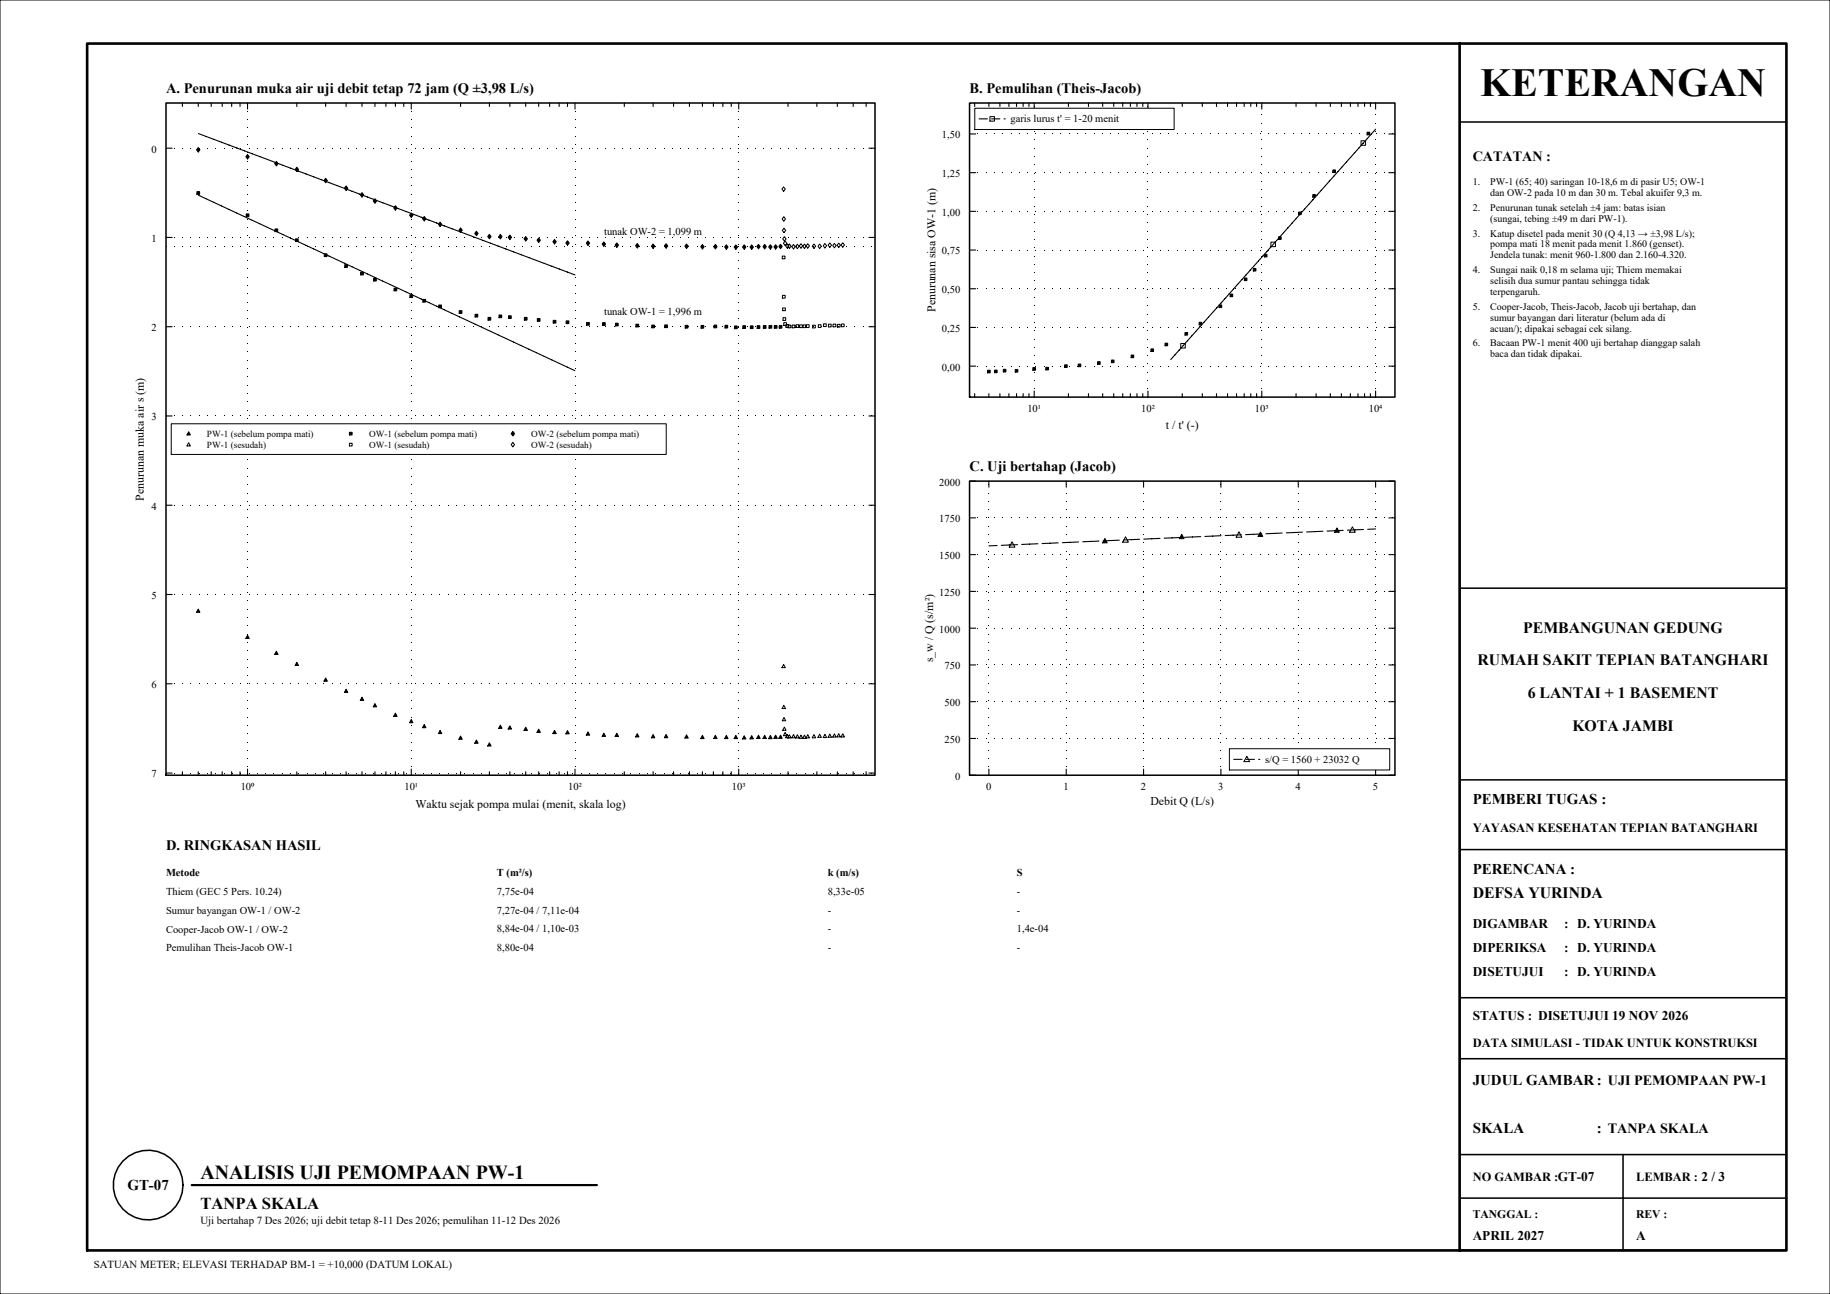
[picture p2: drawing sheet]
<svg xmlns="http://www.w3.org/2000/svg" width="420mm" height="297mm" viewBox="0 0 420 297" stroke-linecap="round" stroke-linejoin="round" font-family="sans-serif">
<defs><g id="words">
<text font-size="9.2" x="339.7" y="22">KETERANGAN</text>
<text font-size="4.6" x="46" y="270.5">ANALISIS UJI PEMOMPAAN PW-1</text>
<text font-size="3.8" x="46" y="277.5">TANPA SKALA</text>
<g font-size="3.6">
<text x="349.6" y="145.2">PEMBANGUNAN GEDUNG</text>
<text x="339.1" y="152.7">RUMAH SAKIT TEPIAN BATANGHARI</text>
<text x="350.6" y="160.2">6 LANTAI + 1 BASEMENT</text>
<text x="360.9" y="167.7">KOTA JAMBI</text>
<text x="338" y="206">DEFSA YURINDA</text>
</g>
<g font-size="3.4">
<text x="338" y="184.5">PEMBERI TUGAS :</text>
<text x="338" y="200.5">PERENCANA :</text>
<text x="338" y="249">JUDUL GAMBAR: UJI PEMOMPAAN PW-1</text>
<text x="338" y="260">SKALA</text>
<text x="366.5" y="260">: TANPA SKALA</text>
<text x="29.2" y="273.1">GT-07</text>
</g>
<g font-size="3.3">
<text x="38.1" y="21.4">A. Penurunan muka air uji debit tetap 72 jam (Q ±3,98 L/s)</text>
<text x="222.5" y="21.4">B. Pemulihan (Theis-Jacob)</text>
<text x="222.5" y="108.2">C. Uji bertahap (Jacob)</text>
<text x="38.1" y="195.1">D. RINGKASAN HASIL</text>
</g>
<text font-size="3.2" x="338" y="37">CATATAN :</text>
<g font-size="3.1">
<text x="338" y="213">DIGAMBAR</text>
<text x="359" y="213">: D. YURINDA</text>
<text x="338" y="218.5">DIPERIKSA</text>
<text x="359" y="218.5">: D. YURINDA</text>
<text x="338" y="224">DISETUJUI</text>
<text x="359" y="224">: D. YURINDA</text>
<text x="338" y="234">STATUS : DISETUJUI 19 NOV 2026</text>
<text x="338" y="284.5">APRIL 2027</text>
<text x="375.5" y="284.5">A</text>
</g>
<g font-size="2.9">
<text x="338" y="191">YAYASAN KESEHATAN TEPIAN BATANGHARI</text>
<text x="338" y="240.2">DATA SIMULASI - TIDAK UNTUK KONSTRUKSI</text>
<text x="338" y="271">NO GAMBAR :GT-07</text>
<text x="375.5" y="271">LEMBAR : 2 / 3</text>
</g>
<g font-size="2.7">
<text x="214.7" y="71.6" transform="rotate(-90 214.7 71.6)">Penurunan sisa OW-1 (m)</text>
<text x="267.6" y="98.6">t / t' (-)</text>
<text x="33" y="114.9" transform="rotate(-90 33 114.9)">Penurunan muka air s (m)</text>
<text x="214.1" y="152" transform="rotate(-90 214.1 152)">s_w / Q (s/m²)</text>
<text x="95.3" y="185.3">Waktu sejak pompa mulai (menit, skala log)</text>
<text x="264" y="184.9">Debit Q (L/s)</text>
<text x="338" y="279.5">TANGGAL :</text>
<text x="375.5" y="279.5">REV :</text>
</g>
<g font-size="2.5">
<text x="46" y="281">Uji bertahap 7 Des 2026; uji debit tetap 8-11 Des 2026; pemulihan 11-12 Des 2026</text>
<text x="21.5" y="291">SATUAN METER; ELEVASI TERHADAP BM-1 = +10,000 (DATUM LOKAL)</text>
</g>
<g font-size="2.4">
<text x="231.9" y="28.1">garis lurus t' = 1-20 menit</text>
<text x="34.8" y="35">0</text>
<text x="216.2" y="31.8">1,50</text>
<text x="216.2" y="40.6">1,25</text>
<text x="138.6" y="53.9">tuna</text>
<text x="142.8" y="53.9">k OW-2 = 1,099 m</text>
<text x="216.2" y="49.5">1,00</text>
<text x="34.8" y="55.5">1</text>
<text x="216.2" y="58.4">0,75</text>
<text x="216.2" y="67.3">0,50</text>
<text x="34.8" y="76">2</text>
<text x="138.6" y="72.3">tuna</text>
<text x="142.8" y="72.3">k OW-1 = 1,996 m</text>
<text x="216.2" y="76.2">0,25</text>
<text x="216.2" y="85.1">0,00</text>
<text x="235.8" y="94.6">10¹</text>
<text x="261.9" y="94.6">10²</text>
<text x="288" y="94.6">10³</text>
<text x="314.1" y="94.6">10⁴</text>
<text x="34.8" y="96.5">3</text>
<text x="215.6" y="111.4">2000</text>
<text x="34.8" y="117">4</text>
<text x="215.6" y="119.9">1750</text>
<text x="215.6" y="128.3">1500</text>
<text x="34.8" y="137.5">5</text>
<text x="215.6" y="136.8">1250</text>
<text x="215.6" y="145.2">1000</text>
<text x="216.8" y="153.6">750</text>
<text x="34.8" y="158">6</text>
<text x="216.8" y="162.1">500</text>
<text x="216.8" y="170.5">250</text>
<text x="34.8" y="178.4">7</text>
<text x="219.2" y="178.9">0</text>
<text x="290.4" y="175.1">s/Q = 1560 + 23032 Q</text>
<text x="55.2" y="181.4">10⁰</text>
<text x="92.8" y="181.4">10¹</text>
<text x="130.4" y="181.4">10²</text>
<text x="168" y="181.4">10³</text>
<text x="226.4" y="181.4">0</text>
<text x="244.1" y="181.4">1</text>
<text x="261.9" y="181.4">2</text>
<text x="279.6" y="181.4">3</text>
<text x="297.4" y="181.4">4</text>
<text x="315.1" y="181.4">5</text>
<text x="38.1" y="201">Metode</text>
<text x="114" y="201">T (m²/s)</text>
<text x="190" y="201">k (m/s)</text>
<text x="233.4" y="201">S</text>
<text x="38.1" y="205.4">Thiem (GEC 5 Pers. 10.24)</text>
<text x="38.1" y="209.7">Sumur bayangan OW-1 / OW-2</text>
<text x="114" y="205.3">7,75e-04</text>
<text x="114" y="209.7">7,27e-04 / 7,11e-04</text>
<text x="190" y="205.3">8,33e-05</text>
<text x="190" y="209.7">-</text>
<text x="233.4" y="205.3">-</text>
<text x="233.4" y="209.7">-</text>
<text x="38.1" y="214.1">Cooper-Jacob OW-1 / OW-2</text>
<text x="114" y="214">8,84e-04 / 1,10e-03</text>
<text x="190" y="214">-</text>
<text x="233.4" y="214">1,4e-04</text>
<text x="38.1" y="218.3">Pemulihan Theis-Jacob OW-1</text>
<text x="114" y="218.3">8,80e-04</text>
<text x="190" y="218.3">-</text>
<text x="233.4" y="218.3">-</text>
</g>
<g font-size="2.3">
<text x="338" y="42.5">1.</text>
<text x="342" y="42.5">PW-1 (65; 40) saringan 10-18,6 m di pasir U5; OW-1</text>
<text x="342" y="45">dan OW-2 pada 10 m dan 30 m. Tebal akuifer 9,3 m.</text>
<text x="338" y="48.4">2.</text>
<text x="342" y="48.4">Penurunan tunak setelah ±4 jam: batas isian</text>
<text x="342" y="50.9">(sungai, tebing ±49 m dari PW-1).</text>
<text x="338" y="54.3">3.</text>
<text x="342" y="54.3">Katup disetel pada menit 30 (Q 4,13 → ±3,98 L/s);</text>
<text x="342" y="56.8">pompa mati 18 menit pada menit 1.860 (genset).</text>
<text x="342" y="59.3">Jendela tunak: menit 960-1.800 dan 2.160-4.320.</text>
<text x="338" y="62.7">4.</text>
<text x="342" y="62.7">Sungai naik 0,18 m selama uji; Thiem memakai</text>
<text x="342" y="65.2">selisih dua sumur pantau sehingga tidak</text>
<text x="338" y="71.1">5.</text>
<text x="342" y="67.7">terpengaruh.</text>
<text x="342" y="71.1">Cooper-Jacob, Theis-Jacob, Jacob uji bertahap, dan</text>
<text x="342" y="73.6">sumur bayangan dari literatur (belum ada di</text>
<text x="342" y="76.1">acuan/); dipakai sebagai cek silang.</text>
<text x="338" y="79.5">6.</text>
<text x="342" y="79.5">Bacaan PW-1 menit 400 uji bertahap dianggap salah</text>
<text x="342" y="82">baca dan tidak dipakai.</text>
</g>
<g font-size="2.1">
<text x="47.5" y="100.2">PW-1 (sebelum pompa mati)</text>
<text x="84.7" y="100.2">OW-1 (sebelum pompa mati)</text>
<text x="121.9" y="100.2">OW-2 (sebelum pompa mati)</text>
<text x="47.5" y="102.7">PW-1 (sesudah)</text>
<text x="84.7" y="102.7">OW-1 (sesudah)</text>
<text x="121.9" y="102.7">OW-2 (sesudah)</text>
</g>
</g></defs>
<!-- layer: KOP -->
<path d="M0 0h420v297h-420z" fill="none" stroke="#000" stroke-width=".23"/>
<path d="M20 10h390v277h-390zM335 10v277" fill="none" stroke="#000" stroke-width=".6"/>
<path d="M335 28h75M335 135h75M335 179h75M335 195h75M335 229h75M335 243h75M335 265h75M335 275h75M372.5 265v22M335 287h75" fill="none" stroke="#000" stroke-width=".35"/>
<!-- layer: KERTAS-TEKS -->
<circle cx="34" cy="272" r="8" fill="none" stroke="#000" stroke-width=".35"/>
<path d="M44 272h93" fill="none" stroke="#000" stroke-width=".5"/>
<!-- layer: G-PW-1-SEBELUM-POMPA-MATI -->
<g fill="none" stroke="#000" stroke-width=".23">
<path d="M45.5 139.8l.4 .7h-.8zM56.8 145.8l.4 .7h-.8zM63.4 149.5l.4 .7h-.8zM68.1 152l.4 .7h-.8zM74.7 155.6l.4 .8h-.7zM79.4 158.2l.4 .7h-.8zM83.1 160l.4 .8h-.8zM86.1 161.5l.3 .7h-.7zM90.7 163.7l.4 .7h-.7zM94.4 165.1l.4 .8h-.8zM97.4 166.3l.4 .7h-.8zM101 167.6l.4 .8h-.8z"/>
<path d="M105.7 168.9l.4 .8h-.8zM109.3 169.9l.4 .7h-.7zM112.3 170.5l.4 .7h-.8zM114.8 166.4l.4 .8h-.8zM117 166.6l.4 .7h-.8zM120.7 166.9l.3 .7h-.7zM123.6 167.4l.4 .7h-.8zM127.3 167.6l.4 .8h-.8zM130.2 167.7l.4 .7h-.7zM134.9 168l.4 .7h-.7zM138.6 168.3l.4 .7h-.8zM141.6 168.3l.4 .7h-.8z"/>
<path d="M146.3 168.4l.3 .7h-.7zM149.9 168.6l.4 .7h-.8zM152.9 168.6l.4 .7h-.8zM157.6 168.7l.4 .7h-.8zM161.2 168.8l.4 .7h-.8zM164.2 168.8l.4 .7h-.8zM166.7 168.8l.4 .7h-.8zM168.9 168.8l.4 .7h-.8zM170.8 168.9l.4 .7h-.8zM172.5 168.8l.4 .8h-.8zM174.1 168.7l.4 .8h-.8zM175.5 168.8l.4 .7h-.8z"/>
<path d="M176.8 168.8l.4 .7h-.8zM178 168.7l.4 .8h-.8zM179.1 168.7l.4 .8h-.8z"/>
</g>
<g fill="#000">
<path d="M45.5 139.8l-.4 .7h.8zM45.5 139.8l-.4 .7z"/>
<path d="M56.8 145.8l-.4 .7h.8zM56.8 145.8l-.4 .7z"/>
<path d="M63.4 149.5l-.4 .7h.8zM63.4 149.5l-.4 .7z"/>
<path d="M68.1 152l-.4 .7h.8zM68.1 152l-.4 .7z"/>
<path d="M74.7 155.6l-.3 .8h.7zM74.7 155.6l-.3 .8z"/>
<path d="M79.4 158.2l-.4 .7h.8zM79.4 158.2l-.4 .7z"/>
<path d="M83.1 160l-.4 .8h.8zM83.1 160l-.4 .8z"/>
<path d="M86.1 161.5l-.4 .7h.7zM86.1 161.5l-.4 .7z"/>
<path d="M90.7 163.7l-.3 .7h.7zM90.7 163.7l-.3 .7z"/>
<path d="M94.4 165.1l-.4 .8h.8zM94.4 165.1l-.4 .8z"/>
<path d="M97.4 166.3l-.4 .7h.8zM97.4 166.3l-.4 .7z"/>
<path d="M101 167.6l-.4 .8h.8zM101 167.6l-.4 .8z"/>
<path d="M105.7 168.9l-.4 .8h.8zM105.7 168.9l-.4 .8z"/>
<path d="M109.3 169.9l-.3 .7h.7zM109.3 169.9l-.3 .7z"/>
<path d="M112.3 170.5l-.4 .7h.8zM112.3 170.5l-.4 .7z"/>
<path d="M114.8 166.4l-.4 .8h.8zM114.8 166.4l-.4 .8z"/>
<path d="M117 166.6l-.4 .7h.8zM117 166.6l-.4 .7z"/>
<path d="M120.7 166.9l-.4 .7h.7zM120.7 166.9l-.4 .7z"/>
<path d="M123.6 167.4l-.4 .7h.8zM123.6 167.4l-.4 .7z"/>
<path d="M127.3 167.6l-.4 .8h.8zM127.3 167.6l-.4 .8z"/>
<path d="M130.2 167.7l-.3 .7h.7zM130.2 167.7l-.3 .7z"/>
<path d="M134.9 168l-.3 .7h.7zM134.9 168l-.3 .7z"/>
<path d="M138.6 168.3l-.4 .7h.8zM138.6 168.3l-.4 .7z"/>
<path d="M141.6 168.3l-.4 .7h.8zM141.6 168.3l-.4 .7z"/>
<path d="M146.3 168.4l-.4 .7h.7zM146.3 168.4l-.4 .7z"/>
<path d="M149.9 168.6l-.4 .7h.8zM149.9 168.6l-.4 .7z"/>
<path d="M152.9 168.6l-.4 .7h.8zM152.9 168.6l-.4 .7z"/>
<path d="M157.6 168.7l-.4 .7h.8zM157.6 168.7l-.4 .7z"/>
<path d="M161.2 168.8l-.4 .7h.8zM161.2 168.8l-.4 .7z"/>
<path d="M164.2 168.8l-.4 .7h.8zM164.2 168.8l-.4 .7z"/>
<path d="M166.7 168.8l-.4 .7h.8zM166.7 168.8l-.4 .7z"/>
<path d="M168.9 168.8l-.4 .7h.8zM168.9 168.8l-.4 .7z"/>
<path d="M170.8 168.9l-.4 .7h.8zM170.8 168.9l-.4 .7z"/>
<path d="M172.5 168.8l-.4 .8h.8zM172.5 168.8l-.4 .8z"/>
<path d="M174.1 168.7l-.4 .8h.8zM174.1 168.7l-.4 .8z"/>
<path d="M175.5 168.8l-.4 .7h.8zM175.5 168.8l-.4 .7z"/>
<path d="M176.8 168.8l-.4 .7h.8zM176.8 168.8l-.4 .7z"/>
<path d="M178 168.7l-.4 .8h.8zM178 168.7l-.4 .8z"/>
<path d="M179.1 168.7l-.4 .8h.8zM179.1 168.7l-.4 .8z"/>
</g>
<!-- layer: G-PW-1-SESUDAH -->
<g fill="none" stroke="#000" stroke-width=".23">
<path d="M179.8 152.5l.4 .7h-.7zM179.9 161.9l.4 .7h-.8zM179.9 164.7l.4 .7h-.8zM180 166.9l.4 .7h-.8zM180.2 168.1l.4 .8h-.8zM180.7 168.6l.4 .7h-.8zM181.2 168.6l.4 .8h-.8zM182.1 168.6l.4 .7h-.8zM183 168.6l.4 .8h-.8zM183.8 168.7l.4 .8h-.8zM184.6 168.7l.4 .8h-.8zM185.4 168.6l.4 .8h-.8z"/>
<path d="M186.8 168.6l.4 .7h-.8zM188.1 168.5l.4 .7h-.8zM189.3 168.5l.4 .8h-.8zM190.5 168.5l.3 .7h-.7zM191.5 168.4l.4 .8h-.8zM192.5 168.4l.4 .7h-.8zM193.4 168.4l.4 .8h-.8z"/>
</g>
<!-- layer: G-OW-1-SEBELUM-POMPA-MATI -->
<g fill="none" stroke="#000" stroke-width=".23">
<path d="M45.2 44h.6v.6h-.6zM56.5 49.1h.6v.6h-.6zM63.1 52.5h.6v.7h-.6zM67.8 54.8h.6v.6h-.6zM74.4 58.3h.7v.6h-.7zM79.1 60.7h.6v.7h-.6zM82.8 62.5h.6v.6h-.6zM85.7 63.9h.7v.6h-.7zM90.4 66.1h.7v.7h-.7zM94.1 67.7h.6v.6h-.6zM97.1 68.7h.6v.6h-.6zM100.7 70h.6v.6h-.6z"/>
<path d="M105.4 71.3h.6v.6h-.6zM109 72.1h.7v.7h-.7zM112 72.9h.6v.6h-.6zM114.5 72.3h.6v.6h-.6zM116.7 72.5h.6v.6h-.6zM120.3 72.9h.7v.6h-.7zM123.3 73.1h.6v.6h-.6zM127 73.5h.6v.7h-.6zM129.9 73.7h.7v.6h-.7zM134.6 74h.7v.6h-.7zM138.3 74.1h.6v.6h-.6zM141.2 74.2h.7v.6h-.7z"/>
<path d="M145.9 74.4h.7v.6h-.7zM149.6 74.6h.6v.6h-.6zM152.6 74.6h.6v.6h-.6zM157.3 74.7h.6v.6h-.6zM160.9 74.7h.6v.6h-.6zM163.9 74.6h.6v.6h-.6zM166.4 74.7h.6v.6h-.6zM168.6 74.8h.6v.6h-.6zM170.5 74.8h.6v.6h-.6zM172.2 74.8h.6v.6h-.6zM173.8 74.8h.6v.6h-.6zM175.2 74.7h.6v.7h-.6z"/>
<path d="M176.5 74.7h.6v.6h-.6zM177.7 74.7h.6v.6h-.6zM178.8 74.7h.7v.6h-.7z"/>
</g>
<g fill="#000">
<path d="M45.8 44l-.6 .6h.6zM45.2 44v.6l.6-.6z"/>
<path d="M56.5 49.7h.6v-.6zM56.5 49.1v.6l.6-.6z"/>
<path d="M63.1 53.2h.6v-.7zM63.1 52.5v.7l.6-.7z"/>
<path d="M67.8 55.4h.6v-.6zM67.8 54.8v.6l.6-.6z"/>
<path d="M74.4 58.9h.7v-.6zM74.4 58.3v.6l.7-.6z"/>
<path d="M79.1 61.4h.6v-.7zM79.1 60.7v.7l.6-.7z"/>
<path d="M82.8 63.1h.6v-.6zM82.8 62.5v.6l.6-.6z"/>
<path d="M86.4 63.9l-.7 .6h.7zM85.7 63.9v.6l.7-.6z"/>
<path d="M90.4 66.8h.7v-.7zM90.4 66.1v.7l.7-.7z"/>
<path d="M94.7 67.7l-.6 .6h.6zM94.1 67.7v.6l.6-.6z"/>
<path d="M97.1 69.3h.6v-.6zM97.1 68.7v.6l.6-.6z"/>
<path d="M100.7 70.6h.6v-.6zM100.7 70v.6l.6-.6z"/>
<path d="M106 71.3l-.6 .6h.6zM105.4 71.3v.6l.6-.6z"/>
<path d="M109 72.8h.7v-.7zM109 72.1v.7l.7-.7z"/>
<path d="M112 73.5h.6v-.6zM112 72.9v.6l.6-.6z"/>
<path d="M115.1 72.3l-.6 .6h.6zM114.5 72.3v.6l.6-.6z"/>
<path d="M116.7 73.1h.6v-.6zM116.7 72.5v.6l.6-.6z"/>
<path d="M120.3 73.5h.7v-.6zM120.3 72.9v.6l.7-.6z"/>
<path d="M123.9 73.1l-.6 .6h.6zM123.3 73.1v.6l.6-.6z"/>
<path d="M127.6 73.5l-.6 .7h.6zM127 73.5v.7l.6-.7z"/>
<path d="M129.9 74.3h.7v-.6zM129.9 73.7v.6l.7-.6z"/>
<path d="M134.6 74.6h.7v-.6zM134.6 74v.6l.7-.6z"/>
<path d="M138.9 74.1l-.6 .6h.6zM138.3 74.1v.6l.6-.6z"/>
<path d="M141.9 74.2l-.7 .6h.7zM141.2 74.2v.6l.7-.6z"/>
<path d="M145.9 75h.7v-.6zM145.9 74.4v.6l.7-.6z"/>
<path d="M150.2 74.6l-.6 .6h.6zM149.6 74.6v.6l.6-.6z"/>
<path d="M152.6 75.2h.6v-.6zM152.6 74.6v.6l.6-.6z"/>
<path d="M157.9 74.7l-.6 .6h.6zM157.3 74.7v.6l.6-.6z"/>
<path d="M160.9 75.3h.6v-.6zM160.9 74.7v.6l.6-.6z"/>
<path d="M164.5 74.6l-.6 .6h.6zM163.9 74.6v.6l.6-.6z"/>
<path d="M166.4 75.3h.6v-.6zM166.4 74.7v.6l.6-.6z"/>
<path d="M168.6 75.4h.6v-.6zM168.6 74.8v.6l.6-.6z"/>
<path d="M170.5 75.4h.6v-.6zM170.5 74.8v.6l.6-.6z"/>
<path d="M172.2 75.4h.6v-.6zM172.2 74.8v.6l.6-.6z"/>
<path d="M173.8 75.4h.6v-.6zM173.8 74.8v.6l.6-.6z"/>
<path d="M175.2 75.4h.6v-.7zM175.2 74.7v.7l.6-.7z"/>
<path d="M176.5 75.3h.6v-.6zM176.5 74.7v.6l.6-.6z"/>
<path d="M177.7 75.3h.6v-.6zM177.7 74.7v.6l.6-.6z"/>
<path d="M178.8 75.3h.7v-.6zM178.8 74.7v.6l.7-.6z"/>
</g>
<!-- layer: G-OW-1-SESUDAH -->
<g fill="none" stroke="#000" stroke-width=".23">
<path d="M179.5 58.8h.7v.6h-.7zM179.6 67.8h.6v.6h-.6zM179.6 70.7h.6v.6h-.6zM179.7 72.9h.6v.6h-.6zM179.9 74.1h.6v.6h-.6zM180.4 74.5h.6v.6h-.6zM180.9 74.6h.6v.6h-.6zM181.8 74.6h.6v.6h-.6zM182.7 74.5h.6v.7h-.6zM183.5 74.6h.6v.6h-.6zM184.3 74.6h.6v.6h-.6zM185.1 74.5h.6v.7h-.6z"/>
<path d="M186.5 74.6h.6v.7h-.6zM187.8 74.5h.6v.7h-.6zM189 74.3h.6v.7h-.6zM190.1 74.4h.7v.6h-.7zM191.2 74.4h.6v.6h-.6zM192.2 74.5h.6v.6h-.6zM193.1 74.4h.6v.6h-.6z"/>
</g>
<!-- layer: G-OW-2-SEBELUM-POMPA-MATI -->
<g fill="none" stroke="#000" stroke-width=".23">
<path d="M45.5 33.9l.4 .5-.4 .5-.4-.5zM56.8 35.5l.4 .5-.4 .5-.4-.5zM63.4 37l.4 .6-.4 .5-.4-.5zM68.1 38.4l.4 .5-.4 .5-.4-.5zM74.7 40.9l.4 .5-.4 .5-.3-.5zM79.4 42.7l.4 .5-.4 .5-.4-.5zM83.1 44.2l.4 .5-.4 .5-.4-.5zM86.1 45.6l.3 .5-.3 .5-.4-.5zM90.7 47.2l.4 .5-.4 .5-.3-.5zM94.4 48.9l.4 .5-.4 .5-.4-.5zM97.4 49.7l.4 .5-.4 .5-.4-.5zM101 51l.4 .5-.4 .5-.4-.5z"/>
<path d="M105.7 52.3l.4 .5-.4 .5-.4-.5zM109.3 53.1l.4 .5-.4 .5-.3-.5zM112.3 53.8l.4 .5-.4 .5-.4-.5zM114.8 53.8l.4 .5-.4 .5-.4-.5zM117 54l.4 .5-.4 .5-.4-.5zM120.7 54.3l.3 .5-.3 .5-.4-.5zM123.6 54.6l.4 .5-.4 .5-.4-.5zM127.3 55l.4 .5-.4 .5-.4-.5zM130.2 55.3l.4 .5-.4 .5-.3-.5zM134.9 55.3l.4 .5-.4 .5-.3-.5zM138.6 55.5l.4 .5-.4 .5-.4-.5zM141.6 55.8l.4 .5-.4 .5-.4-.5z"/>
<path d="M146.3 55.9l.3 .5-.3 .5-.4-.5zM149.9 56l.4 .5-.4 .5-.4-.5zM152.9 55.9l.4 .5-.4 .6-.4-.6zM157.6 56l.4 .5-.4 .5-.4-.5zM161.2 56.1l.4 .5-.4 .5-.4-.5zM164.2 56.1l.4 .5-.4 .5-.4-.5zM166.7 56.2l.4 .5-.4 .5-.4-.5zM168.9 56.2l.4 .5-.4 .5-.4-.5zM170.8 56.2l.4 .5-.4 .5-.4-.5zM172.5 56.2l.4 .5-.4 .5-.4-.5zM174.1 56.1l.4 .5-.4 .5-.4-.5zM175.5 56.1l.4 .5-.4 .5-.4-.5z"/>
<path d="M176.8 56.2l.4 .5-.4 .5-.4-.5zM178 56.2l.4 .5-.4 .5-.4-.5zM179.1 56.1l.4 .5-.4 .5-.4-.5z"/>
</g>
<g fill="#000">
<path d="M45.9 34.4l-.4 .5zM45.1 34.4l.4 .5 .4-.5zM45.5 33.9l-.4 .5h.8zM45.5 33.9l-.4 .5z"/>
<path d="M57.2 36l-.4 .5zM56.4 36l.4 .5 .4-.5zM56.8 35.5l-.4 .5h.8zM56.8 35.5l-.4 .5z"/>
<path d="M63.8 37.6l-.4 .5zM63 37.6l.4 .5 .4-.5zM63.4 37l-.4 .6h.8zM63.4 37l-.4 .6z"/>
<path d="M68.5 38.9l-.4 .5zM67.7 38.9l.4 .5 .4-.5zM68.1 38.4l-.4 .5h.8zM68.1 38.4l-.4 .5z"/>
<path d="M75.1 41.4l-.4 .5zM74.4 41.4l.3 .5 .4-.5zM74.7 40.9l-.3 .5h.7zM74.7 40.9l-.3 .5z"/>
<path d="M79.8 43.2l-.4 .5zM79 43.2l.4 .5 .4-.5zM79.4 42.7l-.4 .5h.8zM79.4 42.7l-.4 .5z"/>
<path d="M83.5 44.7l-.4 .5zM82.7 44.7l.4 .5 .4-.5zM83.1 44.2l-.4 .5h.8zM83.1 44.2l-.4 .5z"/>
<path d="M86.4 46.1l-.3 .5zM85.7 46.1l.4 .5 .3-.5zM86.1 45.6l-.4 .5h.7zM86.1 45.6l-.4 .5z"/>
<path d="M91.1 47.7l-.4 .5zM90.4 47.7l.3 .5 .4-.5zM90.7 47.2l-.3 .5h.7zM90.7 47.2l-.3 .5z"/>
<path d="M94.8 49.4l-.4 .5zM94 49.4l.4 .5 .4-.5zM94.4 48.9l-.4 .5h.8zM94.4 48.9l-.4 .5z"/>
<path d="M97.8 50.2l-.4 .5zM97 50.2l.4 .5 .4-.5zM97.4 49.7l-.4 .5h.8zM97.4 49.7l-.4 .5z"/>
<path d="M101.4 51.5l-.4 .5zM100.6 51.5l.4 .5 .4-.5zM101 51l-.4 .5h.8zM101 51l-.4 .5z"/>
<path d="M106.1 52.8l-.4 .5zM105.3 52.8l.4 .5 .4-.5zM105.7 52.3l-.4 .5h.8zM105.7 52.3l-.4 .5z"/>
<path d="M109.7 53.6l-.4 .5zM109 53.6l.3 .5 .4-.5zM109.3 53.1l-.3 .5h.7zM109.3 53.1l-.3 .5z"/>
<path d="M112.7 54.3l-.4 .5zM111.9 54.3l.4 .5 .4-.5zM112.3 53.8l-.4 .5h.8zM112.3 53.8l-.4 .5z"/>
<path d="M115.2 54.3l-.4 .5zM114.4 54.3l.4 .5 .4-.5zM114.8 53.8l-.4 .5h.8zM114.8 53.8l-.4 .5z"/>
<path d="M117.4 54.5l-.4 .5zM116.6 54.5l.4 .5 .4-.5zM117 54l-.4 .5h.8zM117 54l-.4 .5z"/>
<path d="M121 54.8l-.3 .5zM120.3 54.8l.4 .5 .3-.5zM120.7 54.3l-.4 .5h.7zM120.7 54.3l-.4 .5z"/>
<path d="M124 55.1l-.4 .5zM123.2 55.1l.4 .5 .4-.5zM123.6 54.6l-.4 .5h.8zM123.6 54.6l-.4 .5z"/>
<path d="M127.7 55.5l-.4 .5zM126.9 55.5l.4 .5 .4-.5zM127.3 55l-.4 .5h.8zM127.3 55l-.4 .5z"/>
<path d="M130.6 55.8l-.4 .5zM129.9 55.8l.3 .5 .4-.5zM130.2 55.3l-.3 .5h.7zM130.2 55.3l-.3 .5z"/>
<path d="M135.3 55.8l-.4 .5zM134.6 55.8l.3 .5 .4-.5zM134.9 55.3l-.3 .5h.7zM134.9 55.3l-.3 .5z"/>
<path d="M139 56l-.4 .5zM138.2 56l.4 .5 .4-.5zM138.6 55.5l-.4 .5h.8zM138.6 55.5l-.4 .5z"/>
<path d="M142 56.3l-.4 .5zM141.2 56.3l.4 .5 .4-.5zM141.6 55.8l-.4 .5h.8zM141.6 55.8l-.4 .5z"/>
<path d="M146.6 56.4l-.3 .5zM145.9 56.4l.4 .5 .3-.5zM146.3 55.9l-.4 .5h.7zM146.3 55.9l-.4 .5z"/>
<path d="M150.3 56.5l-.4 .5zM149.5 56.5l.4 .5 .4-.5zM149.9 56l-.4 .5h.8zM149.9 56l-.4 .5z"/>
<path d="M153.3 56.4l-.4 .6zM152.5 56.4l.4 .6 .4-.6zM152.9 55.9l-.4 .5h.8zM152.9 55.9l-.4 .5z"/>
<path d="M158 56.5l-.4 .5zM157.2 56.5l.4 .5 .4-.5zM157.6 56l-.4 .5h.8zM157.6 56l-.4 .5z"/>
<path d="M161.6 56.6l-.4 .5zM160.8 56.6l.4 .5 .4-.5zM161.2 56.1l-.4 .5h.8zM161.2 56.1l-.4 .5z"/>
<path d="M164.6 56.6l-.4 .5zM163.8 56.6l.4 .5 .4-.5zM164.2 56.1l-.4 .5h.8zM164.2 56.1l-.4 .5z"/>
<path d="M167.1 56.7l-.4 .5zM166.3 56.7l.4 .5 .4-.5zM166.7 56.2l-.4 .5h.8zM166.7 56.2l-.4 .5z"/>
<path d="M169.3 56.7l-.4 .5zM168.5 56.7l.4 .5 .4-.5zM168.9 56.2l-.4 .5h.8zM168.9 56.2l-.4 .5z"/>
<path d="M171.2 56.7l-.4 .5zM170.4 56.7l.4 .5 .4-.5zM170.8 56.2l-.4 .5h.8zM170.8 56.2l-.4 .5z"/>
<path d="M172.9 56.7l-.4 .5zM172.1 56.7l.4 .5 .4-.5zM172.5 56.2l-.4 .5h.8zM172.5 56.2l-.4 .5z"/>
<path d="M174.5 56.6l-.4 .5zM173.7 56.6l.4 .5 .4-.5zM174.1 56.1l-.4 .5h.8zM174.1 56.1l-.4 .5z"/>
<path d="M175.9 56.6l-.4 .5zM175.1 56.6l.4 .5 .4-.5zM175.5 56.1l-.4 .5h.8zM175.5 56.1l-.4 .5z"/>
<path d="M177.2 56.7l-.4 .5zM176.4 56.7l.4 .5 .4-.5zM176.8 56.2l-.4 .5h.8zM176.8 56.2l-.4 .5z"/>
<path d="M178.4 56.7l-.4 .5zM177.6 56.7l.4 .5 .4-.5zM178 56.2l-.4 .5h.8zM178 56.2l-.4 .5z"/>
<path d="M179.5 56.6l-.4 .5zM178.7 56.6l.4 .5 .4-.5zM179.1 56.1l-.4 .5h.8zM179.1 56.1l-.4 .5z"/>
</g>
<!-- layer: G-OW-2-SESUDAH -->
<g fill="none" stroke="#000" stroke-width=".23">
<path d="M179.8 42.9l.4 .5-.4 .5-.3-.5zM179.9 49.7l.4 .5-.4 .5-.4-.5zM179.9 52.4l.4 .5-.4 .5-.4-.5zM180 54.3l.4 .5-.4 .5-.4-.5zM180.2 55.3l.4 .5-.4 .5-.4-.5zM180.7 56l.4 .5-.4 .5-.4-.5zM181.2 56l.4 .5-.4 .5-.4-.5zM182.1 56.1l.4 .5-.4 .5-.4-.5zM183 56.1l.4 .5-.4 .5-.4-.5zM183.8 55.9l.4 .5-.4 .6-.4-.6zM184.6 56l.4 .5-.4 .5-.4-.5zM185.4 55.9l.4 .5-.4 .6-.4-.6z"/>
<path d="M186.8 56l.4 .5-.4 .5-.4-.5zM188.1 56l.4 .5-.4 .5-.4-.5zM189.3 55.9l.4 .5-.4 .5-.4-.5zM190.5 55.8l.3 .5-.3 .5-.4-.5zM191.5 55.9l.4 .5-.4 .5-.4-.5zM192.5 55.8l.4 .5-.4 .5-.4-.5zM193.4 55.7l.4 .5-.4 .5-.4-.5z"/>
</g>
<!-- layer: G-DATA -->
<path d="M45.5 30.7l86.5 32.4M45.5 44.8l86.4 40.3" fill="none" stroke="#000" stroke-width=".25"/>
<g fill="#000">
<path d="M38 56.4h.2v.2h-.2zM39.9 56.4h.2v.2h-.2zM41.8 56.4h.2v.2h-.2zM43.7 56.4h.2v.2h-.2zM45.6 56.4h.2v.2h-.2zM47.5 56.4h.2v.2h-.2zM49.4 56.4h.2v.2h-.2zM51.3 56.4h.2v.2h-.2zM53.3 56.4h.1v.2h-.1zM55.2 56.4h.1v.2h-.1zM57.1 56.4h.1v.2h-.1zM59 56.4h.1v.2h-.1z"/>
<path d="M60.9 56.4h.2v.2h-.2zM62.8 56.4h.2v.2h-.2zM64.7 56.4h.2v.2h-.2zM66.6 56.4h.2v.2h-.2zM68.5 56.4h.2v.2h-.2zM70.4 56.4h.2v.2h-.2zM72.3 56.4h.2v.2h-.2zM74.2 56.4h.2v.2h-.2zM76.1 56.4h.2v.2h-.2zM78 56.4h.2v.2h-.2zM79.9 56.4h.2v.2h-.2zM81.8 56.4h.2v.2h-.2z"/>
<path d="M83.7 56.4h.2v.2h-.2zM85.6 56.4h.2v.2h-.2zM87.5 56.4h.2v.2h-.2zM89.4 56.4h.2v.2h-.2zM91.4 56.4h.1v.2h-.1zM93.3 56.4h.1v.2h-.1zM95.2 56.4h.1v.2h-.1zM97.1 56.4h.1v.2h-.1zM99 56.4h.2v.2h-.2zM100.9 56.4h.2v.2h-.2zM102.8 56.4h.2v.2h-.2zM104.7 56.4h.2v.2h-.2z"/>
<path d="M106.6 56.4h.2v.2h-.2zM108.5 56.4h.2v.2h-.2zM110.4 56.4h.2v.2h-.2zM112.3 56.4h.2v.2h-.2zM114.2 56.4h.2v.2h-.2zM116.1 56.4h.2v.2h-.2zM118 56.4h.2v.2h-.2zM119.9 56.4h.2v.2h-.2zM121.8 56.4h.2v.2h-.2zM123.7 56.4h.2v.2h-.2zM125.6 56.4h.2v.2h-.2zM127.5 56.4h.2v.2h-.2z"/>
<path d="M129.5 56.4h.1v.2h-.1zM131.4 56.4h.1v.2h-.1zM133.3 56.4h.1v.2h-.1zM135.2 56.4h.1v.2h-.1zM137.1 56.4h.2v.2h-.2zM139 56.4h.2v.2h-.2zM140.9 56.4h.2v.2h-.2zM142.8 56.4h.2v.2h-.2zM144.7 56.4h.2v.2h-.2zM146.6 56.4h.2v.2h-.2zM148.5 56.4h.2v.2h-.2zM150.4 56.4h.2v.2h-.2z"/>
<path d="M152.3 56.4h.2v.2h-.2zM154.2 56.4h.2v.2h-.2zM156.1 56.4h.2v.2h-.2zM158 56.4h.2v.2h-.2zM159.9 56.4h.2v.2h-.2zM161.8 56.4h.2v.2h-.2zM163.7 56.4h.2v.2h-.2zM165.6 56.4h.2v.2h-.2zM167.6 56.4h.1v.2h-.1zM169.5 56.4h.1v.2h-.1zM171.4 56.4h.1v.2h-.1zM173.3 56.4h.1v.2h-.1z"/>
<path d="M175.2 56.4h.2v.2h-.2zM177.1 56.4h.2v.2h-.2zM179 56.4h.2v.2h-.2zM180.9 56.4h.2v.2h-.2zM182.8 56.4h.2v.2h-.2zM184.7 56.4h.2v.2h-.2zM186.6 56.4h.2v.2h-.2zM188.5 56.4h.2v.2h-.2zM190.4 56.4h.2v.2h-.2zM192.3 56.4h.2v.2h-.2zM194.2 56.4h.2v.2h-.2zM196.1 56.4h.2v.2h-.2z"/>
<path d="M198 56.4h.2v.2h-.2zM199.9 56.4h.2v.2h-.2zM38 74.8h.2v.2h-.2zM39.9 74.8h.2v.2h-.2zM41.8 74.8h.2v.2h-.2zM43.7 74.8h.2v.2h-.2zM45.6 74.8h.2v.2h-.2zM47.5 74.8h.2v.2h-.2zM49.4 74.8h.2v.2h-.2zM51.3 74.8h.2v.2h-.2zM53.3 74.8h.1v.2h-.1zM55.2 74.8h.1v.2h-.1z"/>
<path d="M57.1 74.8h.1v.2h-.1zM59 74.8h.1v.2h-.1zM60.9 74.8h.2v.2h-.2zM62.8 74.8h.2v.2h-.2zM64.7 74.8h.2v.2h-.2zM66.6 74.8h.2v.2h-.2zM68.5 74.8h.2v.2h-.2zM70.4 74.8h.2v.2h-.2zM72.3 74.8h.2v.2h-.2zM74.2 74.8h.2v.2h-.2zM76.1 74.8h.2v.2h-.2zM78 74.8h.2v.2h-.2z"/>
<path d="M79.9 74.8h.2v.2h-.2zM81.8 74.8h.2v.2h-.2zM83.7 74.8h.2v.2h-.2zM85.6 74.8h.2v.2h-.2zM87.5 74.8h.2v.2h-.2zM89.4 74.8h.2v.2h-.2zM91.4 74.8h.1v.2h-.1zM93.3 74.8h.1v.2h-.1zM95.2 74.8h.1v.2h-.1zM97.1 74.8h.1v.2h-.1zM99 74.8h.2v.2h-.2zM100.9 74.8h.2v.2h-.2z"/>
<path d="M102.8 74.8h.2v.2h-.2zM104.7 74.8h.2v.2h-.2zM106.6 74.8h.2v.2h-.2zM108.5 74.8h.2v.2h-.2zM110.4 74.8h.2v.2h-.2zM112.3 74.8h.2v.2h-.2zM114.2 74.8h.2v.2h-.2zM116.1 74.8h.2v.2h-.2zM118 74.8h.2v.2h-.2zM119.9 74.8h.2v.2h-.2zM121.8 74.8h.2v.2h-.2zM123.7 74.8h.2v.2h-.2z"/>
<path d="M125.6 74.8h.2v.2h-.2zM127.5 74.8h.2v.2h-.2zM129.5 74.8h.1v.2h-.1zM131.4 74.8h.1v.2h-.1zM133.3 74.8h.1v.2h-.1zM135.2 74.8h.1v.2h-.1zM137.1 74.8h.2v.2h-.2zM139 74.8h.2v.2h-.2zM140.9 74.8h.2v.2h-.2zM142.8 74.8h.2v.2h-.2zM144.7 74.8h.2v.2h-.2zM146.6 74.8h.2v.2h-.2z"/>
<path d="M148.5 74.8h.2v.2h-.2zM150.4 74.8h.2v.2h-.2zM152.3 74.8h.2v.2h-.2zM154.2 74.8h.2v.2h-.2zM156.1 74.8h.2v.2h-.2zM158 74.8h.2v.2h-.2zM159.9 74.8h.2v.2h-.2zM161.8 74.8h.2v.2h-.2zM163.7 74.8h.2v.2h-.2zM165.6 74.8h.2v.2h-.2zM167.6 74.8h.1v.2h-.1zM169.5 74.8h.1v.2h-.1z"/>
<path d="M171.4 74.8h.1v.2h-.1zM173.3 74.8h.1v.2h-.1zM175.2 74.8h.2v.2h-.2zM177.1 74.8h.2v.2h-.2zM179 74.8h.2v.2h-.2zM180.9 74.8h.2v.2h-.2zM182.8 74.8h.2v.2h-.2zM184.7 74.8h.2v.2h-.2zM186.6 74.8h.2v.2h-.2zM188.5 74.8h.2v.2h-.2zM190.4 74.8h.2v.2h-.2zM192.3 74.8h.2v.2h-.2z"/>
<path d="M194.2 74.8h.2v.2h-.2zM196.1 74.8h.2v.2h-.2zM198 74.8h.2v.2h-.2zM199.9 74.8h.2v.2h-.2z"/>
</g>
<!-- layer: G-TEKS -->
<g fill="#fff">
<path d="M142.8 72.8h19.3v-2.6zM142.8 70.2v2.6l19.3-2.6z"/>
<path d="M142.8 54.4h19.3v-2.6zM142.8 51.8v2.6l19.3-2.6z"/>
</g>
<!-- layer: G-BINGKAI -->
<path d="M38.1 23.6h162.7v154.3h-162.7z" fill="none" stroke="#000" stroke-width=".35"/>
<!-- layer: G-GRID -->
<g fill="#000">
<path d="M38 33.9h.2v.2h-.2zM39.9 33.9h.2v.2h-.2zM41.8 33.9h.2v.2h-.2zM43.7 33.9h.2v.2h-.2zM45.6 33.9h.2v.2h-.2zM47.5 33.9h.2v.2h-.2zM49.4 33.9h.2v.2h-.2zM51.3 33.9h.2v.2h-.2zM53.3 33.9h.1v.2h-.1zM55.2 33.9h.1v.2h-.1zM56.7 38.8h.2v.2h-.2zM56.7 36.9h.2v.1h-.2z"/>
<path d="M56.7 35h.2v.1h-.2zM56.7 33.1h.2v.1h-.2zM56.7 31.2h.2v.1h-.2zM56.7 29.3h.2v.1h-.2zM56.7 27.3h.2v.2h-.2zM56.7 25.4h.2v.2h-.2zM57.1 33.9h.1v.2h-.1zM59 33.9h.1v.2h-.1zM60.9 33.9h.2v.2h-.2zM62.8 33.9h.2v.2h-.2zM64.7 33.9h.2v.2h-.2zM66.6 33.9h.2v.2h-.2z"/>
<path d="M68.5 33.9h.2v.2h-.2zM70.4 33.9h.2v.2h-.2zM72.3 33.9h.2v.2h-.2zM74.2 33.9h.2v.2h-.2zM76.1 33.9h.2v.2h-.2zM78 33.9h.2v.2h-.2zM79.9 33.9h.2v.2h-.2zM81.8 33.9h.2v.2h-.2zM83.7 33.9h.2v.2h-.2zM85.6 33.9h.2v.2h-.2zM87.5 33.9h.2v.2h-.2zM89.4 33.9h.2v.2h-.2z"/>
<path d="M91.4 33.9h.1v.2h-.1zM93.3 33.9h.1v.2h-.1zM94.3 38.8h.2v.2h-.2zM94.3 36.9h.2v.1h-.2zM94.3 35h.2v.1h-.2zM94.3 33.1h.2v.1h-.2zM94.3 31.2h.2v.1h-.2zM94.3 29.3h.2v.1h-.2zM94.3 27.3h.2v.2h-.2zM94.3 25.4h.2v.2h-.2zM95.2 33.9h.1v.2h-.1zM97.1 33.9h.1v.2h-.1z"/>
<path d="M99 33.9h.2v.2h-.2zM100.9 33.9h.2v.2h-.2zM102.8 33.9h.2v.2h-.2zM104.7 33.9h.2v.2h-.2zM106.6 33.9h.2v.2h-.2zM108.5 33.9h.2v.2h-.2zM110.4 33.9h.2v.2h-.2zM112.3 33.9h.2v.2h-.2zM114.2 33.9h.2v.2h-.2zM116.1 33.9h.2v.2h-.2zM118 33.9h.2v.2h-.2zM119.9 33.9h.2v.2h-.2z"/>
<path d="M121.8 33.9h.2v.2h-.2zM123.7 33.9h.2v.2h-.2zM125.6 33.9h.2v.2h-.2zM127.5 33.9h.2v.2h-.2zM129.5 33.9h.1v.2h-.1zM131.4 33.9h.1v.2h-.1zM131.9 38.8h.2v.2h-.2zM131.9 36.9h.2v.1h-.2zM131.9 35h.2v.1h-.2zM131.9 33.1h.2v.1h-.2zM131.9 31.2h.2v.1h-.2zM131.9 29.3h.2v.1h-.2z"/>
<path d="M131.9 27.3h.2v.2h-.2zM131.9 25.4h.2v.2h-.2zM133.3 33.9h.1v.2h-.1zM135.2 33.9h.1v.2h-.1zM137.1 33.9h.2v.2h-.2zM139 33.9h.2v.2h-.2zM140.9 33.9h.2v.2h-.2zM142.8 33.9h.2v.2h-.2zM144.7 33.9h.2v.2h-.2zM146.6 33.9h.2v.2h-.2zM148.5 33.9h.2v.2h-.2zM150.4 33.9h.2v.2h-.2z"/>
<path d="M152.3 33.9h.2v.2h-.2zM154.2 33.9h.2v.2h-.2zM156.1 33.9h.2v.2h-.2zM158 33.9h.2v.2h-.2zM159.9 33.9h.2v.2h-.2zM161.8 33.9h.2v.2h-.2zM163.7 33.9h.2v.2h-.2zM165.6 33.9h.2v.2h-.2zM167.6 33.9h.1v.2h-.1zM169.5 38.8h.1v.2h-.1zM169.5 36.9h.1v.1h-.1zM169.5 35h.1v.1h-.1z"/>
<path d="M169.5 33.1h.1v.1h-.1zM169.5 31.2h.1v.1h-.1zM169.5 29.3h.1v.1h-.1zM169.5 27.3h.1v.2h-.1zM169.5 25.4h.1v.2h-.1zM169.5 33.9h.1v.2h-.1zM171.4 33.9h.1v.2h-.1zM173.3 33.9h.1v.2h-.1zM175.2 33.9h.2v.2h-.2zM177.1 33.9h.2v.2h-.2zM179 33.9h.2v.2h-.2zM180.9 33.9h.2v.2h-.2z"/>
<path d="M182.8 33.9h.2v.2h-.2zM184.7 33.9h.2v.2h-.2zM186.6 33.9h.2v.2h-.2zM188.5 33.9h.2v.2h-.2zM190.4 33.9h.2v.2h-.2zM192.3 33.9h.2v.2h-.2zM194.2 33.9h.2v.2h-.2zM196.1 33.9h.2v.2h-.2zM198 33.9h.2v.2h-.2zM199.9 33.9h.2v.2h-.2zM38 54.4h.2v.2h-.2zM39.9 54.4h.2v.2h-.2z"/>
<path d="M41.8 54.4h.2v.2h-.2zM43.7 54.4h.2v.2h-.2zM45.6 54.4h.2v.2h-.2zM47.5 54.4h.2v.2h-.2zM49.4 54.4h.2v.2h-.2zM51.3 54.4h.2v.2h-.2zM53.3 54.4h.1v.2h-.1zM55.2 54.4h.1v.2h-.1zM56.7 59.7h.2v.2h-.2zM56.7 57.8h.2v.2h-.2zM56.7 55.9h.2v.2h-.2zM56.7 54h.2v.2h-.2z"/>
<path d="M56.7 52.1h.2v.2h-.2zM56.7 50.2h.2v.2h-.2zM56.7 48.3h.2v.2h-.2zM56.7 46.4h.2v.2h-.2zM56.7 44.5h.2v.2h-.2zM56.7 42.6h.2v.2h-.2zM56.7 40.7h.2v.2h-.2zM57.1 54.4h.1v.2h-.1zM59 54.4h.1v.2h-.1zM60.9 54.4h.2v.2h-.2zM62.8 54.4h.2v.2h-.2zM64.7 54.4h.2v.2h-.2z"/>
<path d="M66.6 54.4h.2v.2h-.2zM68.5 54.4h.2v.2h-.2zM70.4 54.4h.2v.2h-.2zM72.3 54.4h.2v.2h-.2zM74.2 54.4h.2v.2h-.2zM76.1 54.4h.2v.2h-.2zM78 54.4h.2v.2h-.2zM79.9 54.4h.2v.2h-.2zM81.8 54.4h.2v.2h-.2zM83.7 54.4h.2v.2h-.2zM85.6 54.4h.2v.2h-.2zM87.5 54.4h.2v.2h-.2z"/>
<path d="M89.4 54.4h.2v.2h-.2zM91.4 54.4h.1v.2h-.1zM93.3 54.4h.1v.2h-.1zM94.3 59.7h.2v.2h-.2zM94.3 57.8h.2v.2h-.2zM94.3 55.9h.2v.2h-.2zM94.3 54h.2v.2h-.2zM94.3 52.1h.2v.2h-.2zM94.3 50.2h.2v.2h-.2zM94.3 48.3h.2v.2h-.2zM94.3 46.4h.2v.2h-.2zM94.3 44.5h.2v.2h-.2z"/>
<path d="M94.3 42.6h.2v.2h-.2zM94.3 40.7h.2v.2h-.2zM95.2 54.4h.1v.2h-.1zM97.1 54.4h.1v.2h-.1zM99 54.4h.2v.2h-.2zM100.9 54.4h.2v.2h-.2zM102.8 54.4h.2v.2h-.2zM104.7 54.4h.2v.2h-.2zM106.6 54.4h.2v.2h-.2zM108.5 54.4h.2v.2h-.2zM110.4 54.4h.2v.2h-.2zM112.3 54.4h.2v.2h-.2z"/>
<path d="M114.2 54.4h.2v.2h-.2zM116.1 54.4h.2v.2h-.2zM118 54.4h.2v.2h-.2zM119.9 54.4h.2v.2h-.2zM121.8 54.4h.2v.2h-.2zM123.7 54.4h.2v.2h-.2zM125.6 54.4h.2v.2h-.2zM127.5 54.4h.2v.2h-.2zM129.5 54.4h.1v.2h-.1zM131.4 54.4h.1v.2h-.1zM131.9 59.7h.2v.2h-.2zM131.9 57.8h.2v.2h-.2z"/>
<path d="M131.9 55.9h.2v.2h-.2zM131.9 54h.2v.2h-.2zM131.9 52.1h.2v.2h-.2zM131.9 50.2h.2v.2h-.2zM131.9 48.3h.2v.2h-.2zM131.9 46.4h.2v.2h-.2zM131.9 44.5h.2v.2h-.2zM131.9 42.6h.2v.2h-.2zM131.9 40.7h.2v.2h-.2zM133.3 54.4h.1v.2h-.1zM135.2 54.4h.1v.2h-.1zM137.1 54.4h.2v.2h-.2z"/>
<path d="M139 54.4h.2v.2h-.2zM140.9 54.4h.2v.2h-.2zM142.8 54.4h.2v.2h-.2zM144.7 54.4h.2v.2h-.2zM146.6 54.4h.2v.2h-.2zM148.5 54.4h.2v.2h-.2zM150.4 54.4h.2v.2h-.2zM152.3 54.4h.2v.2h-.2zM154.2 54.4h.2v.2h-.2zM156.1 54.4h.2v.2h-.2zM158 54.4h.2v.2h-.2zM159.9 54.4h.2v.2h-.2z"/>
<path d="M161.8 54.4h.2v.2h-.2zM163.7 54.4h.2v.2h-.2zM165.6 54.4h.2v.2h-.2zM167.6 54.4h.1v.2h-.1zM169.5 59.7h.1v.2h-.1zM169.5 57.8h.1v.2h-.1zM169.5 55.9h.1v.2h-.1zM169.5 54h.1v.2h-.1zM169.5 52.1h.1v.2h-.1zM169.5 50.2h.1v.2h-.1zM169.5 48.3h.1v.2h-.1zM169.5 46.4h.1v.2h-.1z"/>
<path d="M169.5 44.5h.1v.2h-.1zM169.5 42.6h.1v.2h-.1zM169.5 40.7h.1v.2h-.1zM169.5 54.4h.1v.2h-.1zM171.4 54.4h.1v.2h-.1zM173.3 54.4h.1v.2h-.1zM175.2 54.4h.2v.2h-.2zM177.1 54.4h.2v.2h-.2zM179 54.4h.2v.2h-.2zM180.9 54.4h.2v.2h-.2zM182.8 54.4h.2v.2h-.2zM184.7 54.4h.2v.2h-.2z"/>
<path d="M186.6 54.4h.2v.2h-.2zM188.5 54.4h.2v.2h-.2zM190.4 54.4h.2v.2h-.2zM192.3 54.4h.2v.2h-.2zM194.2 54.4h.2v.2h-.2zM196.1 54.4h.2v.2h-.2zM198 54.4h.2v.2h-.2zM199.9 54.4h.2v.2h-.2zM38 74.9h.2v.2h-.2zM39.9 74.9h.2v.2h-.2zM41.8 74.9h.2v.2h-.2zM43.7 74.9h.2v.2h-.2z"/>
<path d="M45.6 74.9h.2v.2h-.2zM47.5 74.9h.2v.2h-.2zM49.4 74.9h.2v.2h-.2zM51.3 74.9h.2v.2h-.2zM53.3 74.9h.1v.2h-.1zM55.2 74.9h.1v.2h-.1zM56.7 78.8h.2v.2h-.2zM56.7 76.9h.2v.2h-.2zM56.7 75h.2v.1h-.2zM56.7 73.1h.2v.1h-.2zM56.7 71.2h.2v.1h-.2zM56.7 69.3h.2v.1h-.2z"/>
<path d="M56.7 67.4h.2v.1h-.2zM56.7 65.4h.2v.2h-.2zM56.7 63.5h.2v.2h-.2zM56.7 61.6h.2v.2h-.2zM57.1 74.9h.1v.2h-.1zM59 74.9h.1v.2h-.1zM60.9 74.9h.2v.2h-.2zM62.8 74.9h.2v.2h-.2zM64.7 74.9h.2v.2h-.2zM66.6 74.9h.2v.2h-.2zM68.5 74.9h.2v.2h-.2zM70.4 74.9h.2v.2h-.2z"/>
<path d="M72.3 74.9h.2v.2h-.2zM74.2 74.9h.2v.2h-.2zM76.1 74.9h.2v.2h-.2zM78 74.9h.2v.2h-.2zM79.9 74.9h.2v.2h-.2zM81.8 74.9h.2v.2h-.2zM83.7 74.9h.2v.2h-.2zM85.6 74.9h.2v.2h-.2zM87.5 74.9h.2v.2h-.2zM89.4 74.9h.2v.2h-.2zM91.4 74.9h.1v.2h-.1zM93.3 74.9h.1v.2h-.1z"/>
<path d="M94.3 78.8h.2v.2h-.2zM94.3 76.9h.2v.2h-.2zM94.3 75h.2v.1h-.2zM94.3 73.1h.2v.1h-.2zM94.3 71.2h.2v.1h-.2zM94.3 69.3h.2v.1h-.2zM94.3 67.4h.2v.1h-.2zM94.3 65.4h.2v.2h-.2zM94.3 63.5h.2v.2h-.2zM94.3 61.6h.2v.2h-.2zM95.2 74.9h.1v.2h-.1zM97.1 74.9h.1v.2h-.1z"/>
<path d="M99 74.9h.2v.2h-.2zM100.9 74.9h.2v.2h-.2zM102.8 74.9h.2v.2h-.2zM104.7 74.9h.2v.2h-.2zM106.6 74.9h.2v.2h-.2zM108.5 74.9h.2v.2h-.2zM110.4 74.9h.2v.2h-.2zM112.3 74.9h.2v.2h-.2zM114.2 74.9h.2v.2h-.2zM116.1 74.9h.2v.2h-.2zM118 74.9h.2v.2h-.2zM119.9 74.9h.2v.2h-.2z"/>
<path d="M121.8 74.9h.2v.2h-.2zM123.7 74.9h.2v.2h-.2zM125.6 74.9h.2v.2h-.2zM127.5 74.9h.2v.2h-.2zM129.5 74.9h.1v.2h-.1zM131.4 74.9h.1v.2h-.1zM131.9 78.8h.2v.2h-.2zM131.9 76.9h.2v.2h-.2zM131.9 75h.2v.1h-.2zM131.9 73.1h.2v.1h-.2zM131.9 71.2h.2v.1h-.2zM131.9 69.3h.2v.1h-.2z"/>
<path d="M131.9 67.4h.2v.1h-.2zM131.9 65.4h.2v.2h-.2zM131.9 63.5h.2v.2h-.2zM131.9 61.6h.2v.2h-.2zM133.3 74.9h.1v.2h-.1zM135.2 74.9h.1v.2h-.1zM137.1 74.9h.2v.2h-.2zM139 74.9h.2v.2h-.2zM140.9 74.9h.2v.2h-.2zM142.8 74.9h.2v.2h-.2zM144.7 74.9h.2v.2h-.2zM146.6 74.9h.2v.2h-.2z"/>
<path d="M148.5 74.9h.2v.2h-.2zM150.4 74.9h.2v.2h-.2zM152.3 74.9h.2v.2h-.2zM154.2 74.9h.2v.2h-.2zM156.1 74.9h.2v.2h-.2zM158 74.9h.2v.2h-.2zM159.9 74.9h.2v.2h-.2zM161.8 74.9h.2v.2h-.2zM163.7 74.9h.2v.2h-.2zM165.6 74.9h.2v.2h-.2zM167.6 74.9h.1v.2h-.1zM169.5 78.8h.1v.2h-.1z"/>
<path d="M169.5 76.9h.1v.2h-.1zM169.5 75h.1v.1h-.1zM169.5 73.1h.1v.1h-.1zM169.5 71.2h.1v.1h-.1zM169.5 69.3h.1v.1h-.1zM169.5 67.4h.1v.1h-.1zM169.5 65.4h.1v.2h-.1zM169.5 63.5h.1v.2h-.1zM169.5 61.6h.1v.2h-.1zM169.5 74.9h.1v.2h-.1zM171.4 74.9h.1v.2h-.1zM173.3 74.9h.1v.2h-.1z"/>
<path d="M175.2 74.9h.2v.2h-.2zM177.1 74.9h.2v.2h-.2zM179 74.9h.2v.2h-.2zM180.9 74.9h.2v.2h-.2zM182.8 74.9h.2v.2h-.2zM184.7 74.9h.2v.2h-.2zM186.6 74.9h.2v.2h-.2zM188.5 74.9h.2v.2h-.2zM190.4 74.9h.2v.2h-.2zM192.3 74.9h.2v.2h-.2zM194.2 74.9h.2v.2h-.2zM196.1 74.9h.2v.2h-.2z"/>
<path d="M198 74.9h.2v.2h-.2zM199.9 74.9h.2v.2h-.2zM38 95.4h.2v.2h-.2zM39.9 95.4h.2v.2h-.2zM41.8 95.4h.2v.2h-.2zM43.7 95.4h.2v.2h-.2zM45.6 95.4h.2v.2h-.2zM47.5 95.4h.2v.2h-.2zM49.4 95.4h.2v.2h-.2zM51.3 95.4h.2v.2h-.2zM53.3 95.4h.1v.2h-.1zM55.2 95.4h.1v.2h-.1z"/>
<path d="M56.7 99.7h.2v.2h-.2zM56.7 97.8h.2v.2h-.2zM56.7 95.9h.2v.2h-.2zM56.7 94h.2v.2h-.2zM56.7 92.1h.2v.2h-.2zM56.7 90.2h.2v.2h-.2zM56.7 88.3h.2v.2h-.2zM56.7 86.4h.2v.2h-.2zM56.7 84.5h.2v.2h-.2zM56.7 82.6h.2v.2h-.2zM56.7 80.7h.2v.2h-.2zM57.1 95.4h.1v.2h-.1z"/>
<path d="M59 95.4h.1v.2h-.1zM60.9 95.4h.2v.2h-.2zM62.8 95.4h.2v.2h-.2zM64.7 95.4h.2v.2h-.2zM66.6 95.4h.2v.2h-.2zM68.5 95.4h.2v.2h-.2zM70.4 95.4h.2v.2h-.2zM72.3 95.4h.2v.2h-.2zM74.2 95.4h.2v.2h-.2zM76.1 95.4h.2v.2h-.2zM78 95.4h.2v.2h-.2zM79.9 95.4h.2v.2h-.2z"/>
<path d="M81.8 95.4h.2v.2h-.2zM83.7 95.4h.2v.2h-.2zM85.6 95.4h.2v.2h-.2zM87.5 95.4h.2v.2h-.2zM89.4 95.4h.2v.2h-.2zM91.4 95.4h.1v.2h-.1zM93.3 95.4h.1v.2h-.1zM94.3 99.7h.2v.2h-.2zM94.3 97.8h.2v.2h-.2zM94.3 95.9h.2v.2h-.2zM94.3 94h.2v.2h-.2zM94.3 92.1h.2v.2h-.2z"/>
<path d="M94.3 90.2h.2v.2h-.2zM94.3 88.3h.2v.2h-.2zM94.3 86.4h.2v.2h-.2zM94.3 84.5h.2v.2h-.2zM94.3 82.6h.2v.2h-.2zM94.3 80.7h.2v.2h-.2zM95.2 95.4h.1v.2h-.1zM97.1 95.4h.1v.2h-.1zM99 95.4h.2v.2h-.2zM100.9 95.4h.2v.2h-.2zM102.8 95.4h.2v.2h-.2zM104.7 95.4h.2v.2h-.2z"/>
<path d="M106.6 95.4h.2v.2h-.2zM108.5 95.4h.2v.2h-.2zM110.4 95.4h.2v.2h-.2zM112.3 95.4h.2v.2h-.2zM114.2 95.4h.2v.2h-.2zM116.1 95.4h.2v.2h-.2zM118 95.4h.2v.2h-.2zM119.9 95.4h.2v.2h-.2zM121.8 95.4h.2v.2h-.2zM123.7 95.4h.2v.2h-.2zM125.6 95.4h.2v.2h-.2zM127.5 95.4h.2v.2h-.2z"/>
<path d="M129.5 95.4h.1v.2h-.1zM131.4 95.4h.1v.2h-.1zM131.9 99.7h.2v.2h-.2zM131.9 97.8h.2v.2h-.2zM131.9 95.9h.2v.2h-.2zM131.9 94h.2v.2h-.2zM131.9 92.1h.2v.2h-.2zM131.9 90.2h.2v.2h-.2zM131.9 88.3h.2v.2h-.2zM131.9 86.4h.2v.2h-.2zM131.9 84.5h.2v.2h-.2zM131.9 82.6h.2v.2h-.2z"/>
<path d="M131.9 80.7h.2v.2h-.2zM133.3 95.4h.1v.2h-.1zM135.2 95.4h.1v.2h-.1zM137.1 95.4h.2v.2h-.2zM139 95.4h.2v.2h-.2zM140.9 95.4h.2v.2h-.2zM142.8 95.4h.2v.2h-.2zM144.7 95.4h.2v.2h-.2zM146.6 95.4h.2v.2h-.2zM148.5 95.4h.2v.2h-.2zM150.4 95.4h.2v.2h-.2zM152.3 95.4h.2v.2h-.2z"/>
<path d="M154.2 95.4h.2v.2h-.2zM156.1 95.4h.2v.2h-.2zM158 95.4h.2v.2h-.2zM159.9 95.4h.2v.2h-.2zM161.8 95.4h.2v.2h-.2zM163.7 95.4h.2v.2h-.2zM165.6 95.4h.2v.2h-.2zM167.6 95.4h.1v.2h-.1zM169.5 99.7h.1v.2h-.1zM169.5 97.8h.1v.2h-.1zM169.5 95.9h.1v.2h-.1zM169.5 94h.1v.2h-.1z"/>
<path d="M169.5 92.1h.1v.2h-.1zM169.5 90.2h.1v.2h-.1zM169.5 88.3h.1v.2h-.1zM169.5 86.4h.1v.2h-.1zM169.5 84.5h.1v.2h-.1zM169.5 82.6h.1v.2h-.1zM169.5 80.7h.1v.2h-.1zM169.5 95.4h.1v.2h-.1zM171.4 95.4h.1v.2h-.1zM173.3 95.4h.1v.2h-.1zM175.2 95.4h.2v.2h-.2zM177.1 95.4h.2v.2h-.2z"/>
<path d="M179 95.4h.2v.2h-.2zM180.9 95.4h.2v.2h-.2zM182.8 95.4h.2v.2h-.2zM184.7 95.4h.2v.2h-.2zM186.6 95.4h.2v.2h-.2zM188.5 95.4h.2v.2h-.2zM190.4 95.4h.2v.2h-.2zM192.3 95.4h.2v.2h-.2zM194.2 95.4h.2v.2h-.2zM196.1 95.4h.2v.2h-.2zM198 95.4h.2v.2h-.2zM199.9 95.4h.2v.2h-.2z"/>
<path d="M38 115.9h.2v.2h-.2zM39.9 115.9h.2v.2h-.2zM41.8 115.9h.2v.2h-.2zM43.7 115.9h.2v.2h-.2zM45.6 115.9h.2v.2h-.2zM47.5 115.9h.2v.2h-.2zM49.4 115.9h.2v.2h-.2zM51.3 115.9h.2v.2h-.2zM53.3 115.9h.1v.2h-.1zM55.2 115.9h.1v.2h-.1zM56.7 118.8h.2v.2h-.2zM56.7 116.9h.2v.2h-.2z"/>
<path d="M56.7 115h.2v.2h-.2zM56.7 113.1h.2v.1h-.2zM56.7 111.2h.2v.1h-.2zM56.7 109.3h.2v.1h-.2zM56.7 107.4h.2v.1h-.2zM56.7 105.5h.2v.1h-.2zM56.7 103.5h.2v.2h-.2zM56.7 101.6h.2v.2h-.2zM57.1 115.9h.1v.2h-.1zM59 115.9h.1v.2h-.1zM60.9 115.9h.2v.2h-.2zM62.8 115.9h.2v.2h-.2z"/>
<path d="M64.7 115.9h.2v.2h-.2zM66.6 115.9h.2v.2h-.2zM68.5 115.9h.2v.2h-.2zM70.4 115.9h.2v.2h-.2zM72.3 115.9h.2v.2h-.2zM74.2 115.9h.2v.2h-.2zM76.1 115.9h.2v.2h-.2zM78 115.9h.2v.2h-.2zM79.9 115.9h.2v.2h-.2zM81.8 115.9h.2v.2h-.2zM83.7 115.9h.2v.2h-.2zM85.6 115.9h.2v.2h-.2z"/>
<path d="M87.5 115.9h.2v.2h-.2zM89.4 115.9h.2v.2h-.2zM91.4 115.9h.1v.2h-.1zM93.3 115.9h.1v.2h-.1zM94.3 118.8h.2v.2h-.2zM94.3 116.9h.2v.2h-.2zM94.3 115h.2v.2h-.2zM94.3 113.1h.2v.1h-.2zM94.3 111.2h.2v.1h-.2zM94.3 109.3h.2v.1h-.2zM94.3 107.4h.2v.1h-.2zM94.3 105.5h.2v.1h-.2z"/>
<path d="M94.3 103.5h.2v.2h-.2zM94.3 101.6h.2v.2h-.2zM95.2 115.9h.1v.2h-.1zM97.1 115.9h.1v.2h-.1zM99 115.9h.2v.2h-.2zM100.9 115.9h.2v.2h-.2zM102.8 115.9h.2v.2h-.2zM104.7 115.9h.2v.2h-.2zM106.6 115.9h.2v.2h-.2zM108.5 115.9h.2v.2h-.2zM110.4 115.9h.2v.2h-.2zM112.3 115.9h.2v.2h-.2z"/>
<path d="M114.2 115.9h.2v.2h-.2zM116.1 115.9h.2v.2h-.2zM118 115.9h.2v.2h-.2zM119.9 115.9h.2v.2h-.2zM121.8 115.9h.2v.2h-.2zM123.7 115.9h.2v.2h-.2zM125.6 115.9h.2v.2h-.2zM127.5 115.9h.2v.2h-.2zM129.5 115.9h.1v.2h-.1zM131.4 115.9h.1v.2h-.1zM131.9 118.8h.2v.2h-.2zM131.9 116.9h.2v.2h-.2z"/>
<path d="M131.9 115h.2v.2h-.2zM131.9 113.1h.2v.1h-.2zM131.9 111.2h.2v.1h-.2zM131.9 109.3h.2v.1h-.2zM131.9 107.4h.2v.1h-.2zM131.9 105.5h.2v.1h-.2zM131.9 103.5h.2v.2h-.2zM131.9 101.6h.2v.2h-.2zM133.3 115.9h.1v.2h-.1zM135.2 115.9h.1v.2h-.1zM137.1 115.9h.2v.2h-.2zM139 115.9h.2v.2h-.2z"/>
<path d="M140.9 115.9h.2v.2h-.2zM142.8 115.9h.2v.2h-.2zM144.7 115.9h.2v.2h-.2zM146.6 115.9h.2v.2h-.2zM148.5 115.9h.2v.2h-.2zM150.4 115.9h.2v.2h-.2zM152.3 115.9h.2v.2h-.2zM154.2 115.9h.2v.2h-.2zM156.1 115.9h.2v.2h-.2zM158 115.9h.2v.2h-.2zM159.9 115.9h.2v.2h-.2zM161.8 115.9h.2v.2h-.2z"/>
<path d="M163.7 115.9h.2v.2h-.2zM165.6 115.9h.2v.2h-.2zM167.6 115.9h.1v.2h-.1zM169.5 118.8h.1v.2h-.1zM169.5 116.9h.1v.2h-.1zM169.5 115h.1v.2h-.1zM169.5 113.1h.1v.1h-.1zM169.5 111.2h.1v.1h-.1zM169.5 109.3h.1v.1h-.1zM169.5 107.4h.1v.1h-.1zM169.5 105.5h.1v.1h-.1zM169.5 103.5h.1v.2h-.1z"/>
<path d="M169.5 101.6h.1v.2h-.1zM169.5 115.9h.1v.2h-.1zM171.4 115.9h.1v.2h-.1zM173.3 115.9h.1v.2h-.1zM175.2 115.9h.2v.2h-.2zM177.1 115.9h.2v.2h-.2zM179 115.9h.2v.2h-.2zM180.9 115.9h.2v.2h-.2zM182.8 115.9h.2v.2h-.2zM184.7 115.9h.2v.2h-.2zM186.6 115.9h.2v.2h-.2zM188.5 115.9h.2v.2h-.2z"/>
<path d="M190.4 115.9h.2v.2h-.2zM192.3 115.9h.2v.2h-.2zM194.2 115.9h.2v.2h-.2zM196.1 115.9h.2v.2h-.2zM198 115.9h.2v.2h-.2zM199.9 115.9h.2v.2h-.2zM38 136.4h.2v.1h-.2zM39.9 136.4h.2v.1h-.2zM41.8 136.4h.2v.1h-.2zM43.7 136.4h.2v.1h-.2zM45.6 136.4h.2v.1h-.2zM47.5 136.4h.2v.1h-.2z"/>
<path d="M49.4 136.4h.2v.1h-.2zM51.3 136.4h.2v.1h-.2zM53.3 136.4h.1v.1h-.1zM55.2 136.4h.1v.1h-.1zM56.7 139.7h.2v.2h-.2zM56.7 137.8h.2v.2h-.2zM56.7 135.9h.2v.2h-.2zM56.7 134h.2v.2h-.2zM56.7 132.1h.2v.2h-.2zM56.7 130.2h.2v.2h-.2zM56.7 128.3h.2v.2h-.2zM56.7 126.4h.2v.2h-.2z"/>
<path d="M56.7 124.5h.2v.2h-.2zM56.7 122.6h.2v.2h-.2zM56.7 120.7h.2v.2h-.2zM57.1 136.4h.1v.1h-.1zM59 136.4h.1v.1h-.1zM60.9 136.4h.2v.1h-.2zM62.8 136.4h.2v.1h-.2zM64.7 136.4h.2v.1h-.2zM66.6 136.4h.2v.1h-.2zM68.5 136.4h.2v.1h-.2zM70.4 136.4h.2v.1h-.2zM72.3 136.4h.2v.1h-.2z"/>
<path d="M74.2 136.4h.2v.1h-.2zM76.1 136.4h.2v.1h-.2zM78 136.4h.2v.1h-.2zM79.9 136.4h.2v.1h-.2zM81.8 136.4h.2v.1h-.2zM83.7 136.4h.2v.1h-.2zM85.6 136.4h.2v.1h-.2zM87.5 136.4h.2v.1h-.2zM89.4 136.4h.2v.1h-.2zM91.4 136.4h.1v.1h-.1zM93.3 136.4h.1v.1h-.1zM94.3 139.7h.2v.2h-.2z"/>
<path d="M94.3 137.8h.2v.2h-.2zM94.3 135.9h.2v.2h-.2zM94.3 134h.2v.2h-.2zM94.3 132.1h.2v.2h-.2zM94.3 130.2h.2v.2h-.2zM94.3 128.3h.2v.2h-.2zM94.3 126.4h.2v.2h-.2zM94.3 124.5h.2v.2h-.2zM94.3 122.6h.2v.2h-.2zM94.3 120.7h.2v.2h-.2zM95.2 136.4h.1v.1h-.1zM97.1 136.4h.1v.1h-.1z"/>
<path d="M99 136.4h.2v.1h-.2zM100.9 136.4h.2v.1h-.2zM102.8 136.4h.2v.1h-.2zM104.7 136.4h.2v.1h-.2zM106.6 136.4h.2v.1h-.2zM108.5 136.4h.2v.1h-.2zM110.4 136.4h.2v.1h-.2zM112.3 136.4h.2v.1h-.2zM114.2 136.4h.2v.1h-.2zM116.1 136.4h.2v.1h-.2zM118 136.4h.2v.1h-.2zM119.9 136.4h.2v.1h-.2z"/>
<path d="M121.8 136.4h.2v.1h-.2zM123.7 136.4h.2v.1h-.2zM125.6 136.4h.2v.1h-.2zM127.5 136.4h.2v.1h-.2zM129.5 136.4h.1v.1h-.1zM131.4 136.4h.1v.1h-.1zM131.9 139.7h.2v.2h-.2zM131.9 137.8h.2v.2h-.2zM131.9 135.9h.2v.2h-.2zM131.9 134h.2v.2h-.2zM131.9 132.1h.2v.2h-.2zM131.9 130.2h.2v.2h-.2z"/>
<path d="M131.9 128.3h.2v.2h-.2zM131.9 126.4h.2v.2h-.2zM131.9 124.5h.2v.2h-.2zM131.9 122.6h.2v.2h-.2zM131.9 120.7h.2v.2h-.2zM133.3 136.4h.1v.1h-.1zM135.2 136.4h.1v.1h-.1zM137.1 136.4h.2v.1h-.2zM139 136.4h.2v.1h-.2zM140.9 136.4h.2v.1h-.2zM142.8 136.4h.2v.1h-.2zM144.7 136.4h.2v.1h-.2z"/>
<path d="M146.6 136.4h.2v.1h-.2zM148.5 136.4h.2v.1h-.2zM150.4 136.4h.2v.1h-.2zM152.3 136.4h.2v.1h-.2zM154.2 136.4h.2v.1h-.2zM156.1 136.4h.2v.1h-.2zM158 136.4h.2v.1h-.2zM159.9 136.4h.2v.1h-.2zM161.8 136.4h.2v.1h-.2zM163.7 136.4h.2v.1h-.2zM165.6 136.4h.2v.1h-.2zM167.6 136.4h.1v.1h-.1z"/>
<path d="M169.5 139.7h.1v.2h-.1zM169.5 137.8h.1v.2h-.1zM169.5 135.9h.1v.2h-.1zM169.5 134h.1v.2h-.1zM169.5 132.1h.1v.2h-.1zM169.5 130.2h.1v.2h-.1zM169.5 128.3h.1v.2h-.1zM169.5 126.4h.1v.2h-.1zM169.5 124.5h.1v.2h-.1zM169.5 122.6h.1v.2h-.1zM169.5 120.7h.1v.2h-.1zM169.5 136.4h.1v.1h-.1z"/>
<path d="M171.4 136.4h.1v.1h-.1zM173.3 136.4h.1v.1h-.1zM175.2 136.4h.2v.1h-.2zM177.1 136.4h.2v.1h-.2zM179 136.4h.2v.1h-.2zM180.9 136.4h.2v.1h-.2zM182.8 136.4h.2v.1h-.2zM184.7 136.4h.2v.1h-.2zM186.6 136.4h.2v.1h-.2zM188.5 136.4h.2v.1h-.2zM190.4 136.4h.2v.1h-.2zM192.3 136.4h.2v.1h-.2z"/>
<path d="M194.2 136.4h.2v.1h-.2zM196.1 136.4h.2v.1h-.2zM198 136.4h.2v.1h-.2zM199.9 136.4h.2v.1h-.2zM38 156.9h.2v.1h-.2zM39.9 156.9h.2v.1h-.2zM41.8 156.9h.2v.1h-.2zM43.7 156.9h.2v.1h-.2zM45.6 156.9h.2v.1h-.2zM47.5 156.9h.2v.1h-.2zM49.4 156.9h.2v.1h-.2zM51.3 156.9h.2v.1h-.2z"/>
<path d="M53.3 156.9h.1v.1h-.1zM55.2 156.9h.1v.1h-.1zM56.7 158.8h.2v.2h-.2zM56.7 156.9h.2v.2h-.2zM56.7 155h.2v.2h-.2zM56.7 153.1h.2v.2h-.2zM56.7 151.2h.2v.1h-.2zM56.7 149.3h.2v.1h-.2zM56.7 147.4h.2v.1h-.2zM56.7 145.5h.2v.1h-.2zM56.7 143.6h.2v.1h-.2zM56.7 141.6h.2v.2h-.2z"/>
<path d="M57.1 156.9h.1v.1h-.1zM59 156.9h.1v.1h-.1zM60.9 156.9h.2v.1h-.2zM62.8 156.9h.2v.1h-.2zM64.7 156.9h.2v.1h-.2zM66.6 156.9h.2v.1h-.2zM68.5 156.9h.2v.1h-.2zM70.4 156.9h.2v.1h-.2zM72.3 156.9h.2v.1h-.2zM74.2 156.9h.2v.1h-.2zM76.1 156.9h.2v.1h-.2zM78 156.9h.2v.1h-.2z"/>
<path d="M79.9 156.9h.2v.1h-.2zM81.8 156.9h.2v.1h-.2zM83.7 156.9h.2v.1h-.2zM85.6 156.9h.2v.1h-.2zM87.5 156.9h.2v.1h-.2zM89.4 156.9h.2v.1h-.2zM91.4 156.9h.1v.1h-.1zM93.3 156.9h.1v.1h-.1zM94.3 158.8h.2v.2h-.2zM94.3 156.9h.2v.2h-.2zM94.3 155h.2v.2h-.2zM94.3 153.1h.2v.2h-.2z"/>
<path d="M94.3 151.2h.2v.1h-.2zM94.3 149.3h.2v.1h-.2zM94.3 147.4h.2v.1h-.2zM94.3 145.5h.2v.1h-.2zM94.3 143.6h.2v.1h-.2zM94.3 141.6h.2v.2h-.2zM95.2 156.9h.1v.1h-.1zM97.1 156.9h.1v.1h-.1zM99 156.9h.2v.1h-.2zM100.9 156.9h.2v.1h-.2zM102.8 156.9h.2v.1h-.2zM104.7 156.9h.2v.1h-.2z"/>
<path d="M106.6 156.9h.2v.1h-.2zM108.5 156.9h.2v.1h-.2zM110.4 156.9h.2v.1h-.2zM112.3 156.9h.2v.1h-.2zM114.2 156.9h.2v.1h-.2zM116.1 156.9h.2v.1h-.2zM118 156.9h.2v.1h-.2zM119.9 156.9h.2v.1h-.2zM121.8 156.9h.2v.1h-.2zM123.7 156.9h.2v.1h-.2zM125.6 156.9h.2v.1h-.2zM127.5 156.9h.2v.1h-.2z"/>
<path d="M129.5 156.9h.1v.1h-.1zM131.4 156.9h.1v.1h-.1zM131.9 158.8h.2v.2h-.2zM131.9 156.9h.2v.2h-.2zM131.9 155h.2v.2h-.2zM131.9 153.1h.2v.2h-.2zM131.9 151.2h.2v.1h-.2zM131.9 149.3h.2v.1h-.2zM131.9 147.4h.2v.1h-.2zM131.9 145.5h.2v.1h-.2zM131.9 143.6h.2v.1h-.2zM131.9 141.6h.2v.2h-.2z"/>
<path d="M133.3 156.9h.1v.1h-.1zM135.2 156.9h.1v.1h-.1zM137.1 156.9h.2v.1h-.2zM139 156.9h.2v.1h-.2zM140.9 156.9h.2v.1h-.2zM142.8 156.9h.2v.1h-.2zM144.7 156.9h.2v.1h-.2zM146.6 156.9h.2v.1h-.2zM148.5 156.9h.2v.1h-.2zM150.4 156.9h.2v.1h-.2zM152.3 156.9h.2v.1h-.2zM154.2 156.9h.2v.1h-.2z"/>
<path d="M156.1 156.9h.2v.1h-.2zM158 156.9h.2v.1h-.2zM159.9 156.9h.2v.1h-.2zM161.8 156.9h.2v.1h-.2zM163.7 156.9h.2v.1h-.2zM165.6 156.9h.2v.1h-.2zM167.6 156.9h.1v.1h-.1zM169.5 158.8h.1v.2h-.1zM169.5 156.9h.1v.2h-.1zM169.5 155h.1v.2h-.1zM169.5 153.1h.1v.2h-.1zM169.5 151.2h.1v.1h-.1z"/>
<path d="M169.5 149.3h.1v.1h-.1zM169.5 147.4h.1v.1h-.1zM169.5 145.5h.1v.1h-.1zM169.5 143.6h.1v.1h-.1zM169.5 141.6h.1v.2h-.1zM169.5 156.9h.1v.1h-.1zM171.4 156.9h.1v.1h-.1zM173.3 156.9h.1v.1h-.1zM175.2 156.9h.2v.1h-.2zM177.1 156.9h.2v.1h-.2zM179 156.9h.2v.1h-.2zM180.9 156.9h.2v.1h-.2z"/>
<path d="M182.8 156.9h.2v.1h-.2zM184.7 156.9h.2v.1h-.2zM186.6 156.9h.2v.1h-.2zM188.5 156.9h.2v.1h-.2zM190.4 156.9h.2v.1h-.2zM192.3 156.9h.2v.1h-.2zM194.2 156.9h.2v.1h-.2zM196.1 156.9h.2v.1h-.2zM198 156.9h.2v.1h-.2zM199.9 156.9h.2v.1h-.2zM38 177.3h.2v.2h-.2zM39.9 177.3h.2v.2h-.2z"/>
<path d="M41.8 177.3h.2v.2h-.2zM43.7 177.3h.2v.2h-.2zM45.6 177.3h.2v.2h-.2zM47.5 177.3h.2v.2h-.2zM49.4 177.3h.2v.2h-.2zM51.3 177.3h.2v.2h-.2zM53.3 177.3h.1v.2h-.1zM55.2 177.3h.1v.2h-.1zM56.7 177.8h.2v.2h-.2zM56.7 175.9h.2v.2h-.2zM56.7 174h.2v.2h-.2zM56.7 172.1h.2v.2h-.2z"/>
<path d="M56.7 170.2h.2v.2h-.2zM56.7 168.3h.2v.2h-.2zM56.7 166.4h.2v.2h-.2zM56.7 164.5h.2v.2h-.2zM56.7 162.6h.2v.2h-.2zM56.7 160.7h.2v.2h-.2zM57.1 177.3h.1v.2h-.1zM59 177.3h.1v.2h-.1zM60.9 177.3h.2v.2h-.2zM62.8 177.3h.2v.2h-.2zM64.7 177.3h.2v.2h-.2zM66.6 177.3h.2v.2h-.2z"/>
<path d="M68.5 177.3h.2v.2h-.2zM70.4 177.3h.2v.2h-.2zM72.3 177.3h.2v.2h-.2zM74.2 177.3h.2v.2h-.2zM76.1 177.3h.2v.2h-.2zM78 177.3h.2v.2h-.2zM79.9 177.3h.2v.2h-.2zM81.8 177.3h.2v.2h-.2zM83.7 177.3h.2v.2h-.2zM85.6 177.3h.2v.2h-.2zM87.5 177.3h.2v.2h-.2zM89.4 177.3h.2v.2h-.2z"/>
<path d="M91.4 177.3h.1v.2h-.1zM93.3 177.3h.1v.2h-.1zM94.3 177.8h.2v.2h-.2zM94.3 175.9h.2v.2h-.2zM94.3 174h.2v.2h-.2zM94.3 172.1h.2v.2h-.2zM94.3 170.2h.2v.2h-.2zM94.3 168.3h.2v.2h-.2zM94.3 166.4h.2v.2h-.2zM94.3 164.5h.2v.2h-.2zM94.3 162.6h.2v.2h-.2zM94.3 160.7h.2v.2h-.2z"/>
<path d="M95.2 177.3h.1v.2h-.1zM97.1 177.3h.1v.2h-.1zM99 177.3h.2v.2h-.2zM100.9 177.3h.2v.2h-.2zM102.8 177.3h.2v.2h-.2zM104.7 177.3h.2v.2h-.2zM106.6 177.3h.2v.2h-.2zM108.5 177.3h.2v.2h-.2zM110.4 177.3h.2v.2h-.2zM112.3 177.3h.2v.2h-.2zM114.2 177.3h.2v.2h-.2zM116.1 177.3h.2v.2h-.2z"/>
<path d="M118 177.3h.2v.2h-.2zM119.9 177.3h.2v.2h-.2zM121.8 177.3h.2v.2h-.2zM123.7 177.3h.2v.2h-.2zM125.6 177.3h.2v.2h-.2zM127.5 177.3h.2v.2h-.2zM129.5 177.3h.1v.2h-.1zM131.4 177.3h.1v.2h-.1zM131.9 177.8h.2v.2h-.2zM131.9 175.9h.2v.2h-.2zM131.9 174h.2v.2h-.2zM131.9 172.1h.2v.2h-.2z"/>
<path d="M131.9 170.2h.2v.2h-.2zM131.9 168.3h.2v.2h-.2zM131.9 166.4h.2v.2h-.2zM131.9 164.5h.2v.2h-.2zM131.9 162.6h.2v.2h-.2zM131.9 160.7h.2v.2h-.2zM133.3 177.3h.1v.2h-.1zM135.2 177.3h.1v.2h-.1zM137.1 177.3h.2v.2h-.2zM139 177.3h.2v.2h-.2zM140.9 177.3h.2v.2h-.2zM142.8 177.3h.2v.2h-.2z"/>
<path d="M144.7 177.3h.2v.2h-.2zM146.6 177.3h.2v.2h-.2zM148.5 177.3h.2v.2h-.2zM150.4 177.3h.2v.2h-.2zM152.3 177.3h.2v.2h-.2zM154.2 177.3h.2v.2h-.2zM156.1 177.3h.2v.2h-.2zM158 177.3h.2v.2h-.2zM159.9 177.3h.2v.2h-.2zM161.8 177.3h.2v.2h-.2zM163.7 177.3h.2v.2h-.2zM165.6 177.3h.2v.2h-.2z"/>
<path d="M167.6 177.3h.1v.2h-.1zM169.5 177.8h.1v.2h-.1zM169.5 175.9h.1v.2h-.1zM169.5 174h.1v.2h-.1zM169.5 172.1h.1v.2h-.1zM169.5 170.2h.1v.2h-.1zM169.5 168.3h.1v.2h-.1zM169.5 166.4h.1v.2h-.1zM169.5 164.5h.1v.2h-.1zM169.5 162.6h.1v.2h-.1zM169.5 160.7h.1v.2h-.1zM169.5 177.3h.1v.2h-.1z"/>
<path d="M171.4 177.3h.1v.2h-.1zM173.3 177.3h.1v.2h-.1zM175.2 177.3h.2v.2h-.2zM177.1 177.3h.2v.2h-.2zM179 177.3h.2v.2h-.2zM180.9 177.3h.2v.2h-.2zM182.8 177.3h.2v.2h-.2zM184.7 177.3h.2v.2h-.2zM186.6 177.3h.2v.2h-.2zM188.5 177.3h.2v.2h-.2zM190.4 177.3h.2v.2h-.2zM192.3 177.3h.2v.2h-.2z"/>
<path d="M194.2 177.3h.2v.2h-.2zM196.1 177.3h.2v.2h-.2zM198 177.3h.2v.2h-.2zM199.9 177.3h.2v.2h-.2z"/>
</g>
<!-- layer: G-SKALA -->
<g fill="none" stroke="#000" stroke-width=".25">
<path d="M38.1 34h1.4M41.9 23.6v.8M45.5 23.6v.8M48.5 23.6v.8M51 23.6v.8M53.2 23.6v.8M55.1 23.6v.8M56.8 23.6v1.4M68.1 23.6v.8M74.7 23.6v.8M79.4 23.6v.8M83.1 23.6v.8"/>
<path d="M86.1 23.6v.8M88.6 23.6v.8M90.7 23.6v.8M92.7 23.6v.8M94.4 23.6v1.4M105.7 23.6v.8M112.3 23.6v.8M117 23.6v.8M120.7 23.6v.8M123.6 23.6v.8M126.1 23.6v.8M128.3 23.6v.8"/>
<path d="M130.2 23.6v.8M132 23.6v1.4M143.3 23.6v.8M149.9 23.6v.8M154.6 23.6v.8M158.2 23.6v.8M161.2 23.6v.8M163.7 23.6v.8M165.9 23.6v.8M167.8 23.6v.8M169.5 23.6v1.4M180.9 23.6v.8"/>
<path d="M187.5 23.6v.8M192.2 23.6v.8M195.8 23.6v.8M198.8 23.6v.8M199.4 34h1.4M38.1 54.5h1.4M199.4 54.5h1.4M38.1 75h1.4M199.4 75h1.4M38.1 95.5h1.4M199.4 95.5h1.4M38.1 116h1.4"/>
<path d="M199.4 116h1.4M38.1 136.5h1.4M199.4 136.5h1.4M38.1 156.9h1.4M199.4 156.9h1.4M38.1 177.4h1.4M41.9 177.1v.8M45.5 177.1v.8M48.5 177.1v.8M51 177.1v.8M53.2 177.1v.8M55.1 177.1v.8"/>
<path d="M56.8 176.5v1.4M68.1 177.1v.8M74.7 177.1v.8M79.4 177.1v.8M83.1 177.1v.8M86.1 177.1v.8M88.6 177.1v.8M90.7 177.1v.8M92.7 177.1v.8M94.4 176.5v1.4M105.7 177.1v.8M112.3 177.1v.8"/>
<path d="M117 177.1v.8M120.7 177.1v.8M123.6 177.1v.8M126.1 177.1v.8M128.3 177.1v.8M130.2 177.1v.8M132 176.5v1.4M143.3 177.1v.8M149.9 177.1v.8M154.6 177.1v.8M158.2 177.1v.8M161.2 177.1v.8"/>
<path d="M163.7 177.1v.8M165.9 177.1v.8M167.8 177.1v.8M169.5 176.5v1.4M180.9 177.1v.8M187.5 177.1v.8M192.2 177.1v.8M195.8 177.1v.8M198.8 177.1v.8M199.4 177.4h1.4"/>
</g>
<!-- layer: G-LEGENDA -->
<path d="M39.3 104.3h113.6v-7zM39.3 97.3v7l113.6-7z" fill="#fff"/>
<path d="M39.3 97.3h113.6v7h-113.6zM43.3 99.1l.4 .7h-.8zM80.2 99.2h.6v.6h-.6zM117.7 99l.4 .5-.4 .5-.4-.5zM43.3 101.6l.4 .8h-.8zM80.2 101.7h.6v.7h-.6zM117.7 101.5l.4 .5-.4 .6-.4-.6z" fill="none" stroke="#000" stroke-width=".23"/>
<g fill="#000">
<path d="M43.3 99.1l-.4 .7h.8zM43.3 99.1l-.4 .7z"/>
<path d="M80.2 99.8h.6v-.6zM80.2 99.2v.6l.6-.6z"/>
<path d="M118.1 99.5l-.4 .5zM117.3 99.5l.4 .5 .4-.5zM117.7 99l-.4 .5h.8zM117.7 99l-.4 .5z"/>
</g>
<!-- layer: G-DATA -->
<g fill="none" stroke="#000" stroke-width=".23">
<path d="M305.9 39h.6v.6h-.6zM313.8 30.3h.6v.6h-.6zM290.2 58.4h.6v.6h-.6zM293.4 54.4h.6v.6h-.6zM298 48.7h.6v.6h-.6zM301.3 44.7h.6v.6h-.6zM267.4 78.8h.6v.6h-.6zM272 76.3h.6v.6h-.6zM275.2 74h.6v.6h-.6zM279.8 70h.6v.6h-.6zM282.3 67.5h.6v.6h-.6zM285.6 63.8h.6v.6h-.6z"/>
<path d="M287.6 61.6h.6v.6h-.6zM226.7 85h.6v.6h-.6zM228.2 84.9h.6v.6h-.6zM230.3 84.8h.6v.6h-.6zM233 84.8h.6v.6h-.6zM237.1 84.4h.6v.6h-.6zM240 84.3h.6v.6h-.6zM244.3 83.7h.6v.6h-.6zM247.4 83.6h.6v.6h-.6zM251.9 83h.6v.6h-.6zM255.1 82.6h.6v.6h-.6zM259.6 81.5h.6v.6h-.6z"/>
<path d="M264.2 80.1h.5v.6h-.5z"/>
</g>
<g fill="#000">
<path d="M305.9 39.6h.6v-.6zM305.9 39v.6l.6-.6z"/>
<path d="M313.8 30.9h.6v-.6zM313.8 30.3v.6l.6-.6z"/>
<path d="M290.2 59h.6v-.6zM290.2 58.4v.6l.6-.6z"/>
<path d="M293.4 55h.6v-.6zM293.4 54.4v.6l.6-.6z"/>
<path d="M298 49.3h.6v-.6zM298 48.7v.6l.6-.6z"/>
<path d="M301.3 45.3h.6v-.6zM301.3 44.7v.6l.6-.6z"/>
<path d="M267.4 79.4h.6v-.6zM267.4 78.8v.6l.6-.6z"/>
<path d="M272 76.9h.6v-.6zM272 76.3v.6l.6-.6z"/>
<path d="M275.2 74.6h.6v-.6zM275.2 74v.6l.6-.6z"/>
<path d="M280.4 70l-.6 .6h.6zM279.8 70v.6l.6-.6z"/>
<path d="M282.3 68.1h.6v-.6zM282.3 67.5v.6l.6-.6z"/>
<path d="M285.6 64.4h.6v-.6zM285.6 63.8v.6l.6-.6z"/>
<path d="M287.6 62.2h.6v-.6zM287.6 61.6v.6l.6-.6z"/>
<path d="M226.7 85.6h.6v-.6zM226.7 85v.6l.6-.6z"/>
<path d="M228.2 85.5h.6v-.6zM228.2 84.9v.6l.6-.6z"/>
<path d="M230.3 85.4h.6v-.6zM230.3 84.8v.6l.6-.6z"/>
<path d="M233.6 84.8l-.6 .6h.6zM233 84.8v.6l.6-.6z"/>
<path d="M237.1 85h.6v-.6zM237.1 84.4v.6l.6-.6z"/>
<path d="M240 84.9h.6v-.6zM240 84.3v.6l.6-.6z"/>
<path d="M244.3 84.3h.6v-.6zM244.3 83.7v.6l.6-.6z"/>
<path d="M247.4 84.2h.6v-.6zM247.4 83.6v.6l.6-.6z"/>
<path d="M251.9 83.6h.6v-.6zM251.9 83v.6l.6-.6z"/>
<path d="M255.1 83.2h.6v-.6zM255.1 82.6v.6l.6-.6z"/>
<path d="M259.6 82.1h.6v-.6zM259.6 81.5v.6l.6-.6z"/>
<path d="M264.2 80.7h.5v-.6zM264.2 80.1v.6l.5-.6z"/>
</g>
<!-- layer: G-GARIS-LURUS-T-1-20-MENIT -->
<path d="M315.7 29.7l-47 52.8" fill="none" stroke="#000" stroke-width=".25"/>
<path d="M312.4 32.3h1v1h-1zM291.7 55.6h1v1h-1zM271 78.8h1v1.1h-1z" fill="none" stroke="#000" stroke-width=".23"/>
<!-- layer: G-BINGKAI -->
<path d="M222.5 23.6h97.7v67.5h-97.7z" fill="none" stroke="#000" stroke-width=".35"/>
<!-- layer: G-GRID -->
<g fill="#000">
<path d="M222.4 39.5h.2v.2h-.2zM222.4 30.7h.2v.1h-.2zM224.3 39.5h.2v.2h-.2zM224.3 30.7h.2v.1h-.2zM226.2 39.5h.2v.2h-.2zM226.2 30.7h.2v.1h-.2zM228.1 39.5h.2v.2h-.2zM228.1 30.7h.2v.1h-.2zM230.1 39.5h.1v.2h-.1zM230.1 30.7h.1v.1h-.1zM232 39.5h.1v.2h-.1zM232 30.7h.1v.1h-.1z"/>
<path d="M233.9 39.5h.1v.2h-.1zM233.9 30.7h.1v.1h-.1zM235.8 39.5h.1v.2h-.1zM235.8 30.7h.1v.1h-.1zM237.3 39.6h.1v.2h-.1zM237.3 37.7h.1v.2h-.1zM237.3 35.8h.1v.2h-.1zM237.3 33.9h.1v.2h-.1zM237.3 32h.1v.2h-.1zM237.3 30.1h.1v.2h-.1zM237.3 28.2h.1v.2h-.1zM237.3 26.3h.1v.2h-.1z"/>
<path d="M237.3 24.4h.1v.2h-.1zM237.7 39.5h.1v.2h-.1zM237.7 30.7h.1v.1h-.1zM239.6 39.5h.2v.2h-.2zM239.6 30.7h.2v.1h-.2zM241.5 39.5h.2v.2h-.2zM241.5 30.7h.2v.1h-.2zM243.4 39.5h.2v.2h-.2zM243.4 30.7h.2v.1h-.2zM245.3 39.5h.2v.2h-.2zM245.3 30.7h.2v.1h-.2zM247.2 39.5h.2v.2h-.2z"/>
<path d="M247.2 30.7h.2v.1h-.2zM249.1 39.5h.2v.2h-.2zM249.1 30.7h.2v.1h-.2zM251 39.5h.2v.2h-.2zM251 30.7h.2v.1h-.2zM252.9 39.5h.2v.2h-.2zM252.9 30.7h.2v.1h-.2zM254.8 39.5h.2v.2h-.2zM254.8 30.7h.2v.1h-.2zM256.7 39.5h.2v.2h-.2zM256.7 30.7h.2v.1h-.2zM258.6 39.5h.2v.2h-.2z"/>
<path d="M258.6 30.7h.2v.1h-.2zM260.5 39.5h.2v.2h-.2zM260.5 30.7h.2v.1h-.2zM262.4 39.5h.2v.2h-.2zM262.4 30.7h.2v.1h-.2zM263.4 39.6h.2v.2h-.2zM263.4 37.7h.2v.2h-.2zM263.4 35.8h.2v.2h-.2zM263.4 33.9h.2v.2h-.2zM263.4 32h.2v.2h-.2zM263.4 30.1h.2v.2h-.2zM263.4 28.2h.2v.2h-.2z"/>
<path d="M263.4 26.3h.2v.2h-.2zM263.4 24.4h.2v.2h-.2zM264.3 39.5h.2v.2h-.2zM264.3 30.7h.2v.1h-.2zM266.2 39.5h.2v.2h-.2zM266.2 30.7h.2v.1h-.2zM268.2 39.5h.1v.2h-.1zM268.2 30.7h.1v.1h-.1zM270.1 39.5h.1v.2h-.1zM270.1 30.7h.1v.1h-.1zM272 39.5h.1v.2h-.1zM272 30.7h.1v.1h-.1z"/>
<path d="M273.9 39.5h.1v.2h-.1zM273.9 30.7h.1v.1h-.1zM275.8 39.5h.1v.2h-.1zM275.8 30.7h.1v.1h-.1zM277.7 39.5h.2v.2h-.2zM277.7 30.7h.2v.1h-.2zM279.6 39.5h.2v.2h-.2zM279.6 30.7h.2v.1h-.2zM281.5 39.5h.2v.2h-.2zM281.5 30.7h.2v.1h-.2zM283.4 39.5h.2v.2h-.2zM283.4 30.7h.2v.1h-.2z"/>
<path d="M285.3 39.5h.2v.2h-.2zM285.3 30.7h.2v.1h-.2zM287.2 39.5h.2v.2h-.2zM287.2 30.7h.2v.1h-.2zM289.1 39.5h.2v.2h-.2zM289.1 30.7h.2v.1h-.2zM289.5 39.6h.2v.2h-.2zM289.5 37.7h.2v.2h-.2zM289.5 35.8h.2v.2h-.2zM289.5 33.9h.2v.2h-.2zM289.5 32h.2v.2h-.2zM289.5 30.1h.2v.2h-.2z"/>
<path d="M289.5 28.2h.2v.2h-.2zM289.5 26.3h.2v.2h-.2zM289.5 24.4h.2v.2h-.2zM291 39.5h.2v.2h-.2zM291 30.7h.2v.1h-.2zM292.9 39.5h.2v.2h-.2zM292.9 30.7h.2v.1h-.2zM294.8 39.5h.2v.2h-.2zM294.8 30.7h.2v.1h-.2zM296.7 39.5h.2v.2h-.2zM296.7 30.7h.2v.1h-.2zM298.6 39.5h.2v.2h-.2z"/>
<path d="M298.6 30.7h.2v.1h-.2zM300.5 39.5h.2v.2h-.2zM300.5 30.7h.2v.1h-.2zM302.4 39.5h.2v.2h-.2zM302.4 30.7h.2v.1h-.2zM304.3 39.5h.2v.2h-.2zM304.3 30.7h.2v.1h-.2zM306.3 39.5h.1v.2h-.1zM306.3 30.7h.1v.1h-.1zM308.2 39.5h.1v.2h-.1zM308.2 30.7h.1v.1h-.1zM310.1 39.5h.1v.2h-.1z"/>
<path d="M310.1 30.7h.1v.1h-.1zM312 39.5h.1v.2h-.1zM312 30.7h.1v.1h-.1zM313.9 39.5h.1v.2h-.1zM313.9 30.7h.1v.1h-.1zM315.6 39.6h.2v.2h-.2zM315.6 37.7h.2v.2h-.2zM315.6 35.8h.2v.2h-.2zM315.6 33.9h.2v.2h-.2zM315.6 32h.2v.2h-.2zM315.6 30.1h.2v.2h-.2zM315.6 28.2h.2v.2h-.2z"/>
<path d="M315.6 26.3h.2v.2h-.2zM315.6 24.4h.2v.2h-.2zM315.8 39.5h.2v.2h-.2zM315.8 30.7h.2v.1h-.2zM317.7 39.5h.2v.2h-.2zM317.7 30.7h.2v.1h-.2zM319.6 39.5h.2v.2h-.2zM319.6 30.7h.2v.1h-.2zM222.4 57.3h.2v.2h-.2zM222.4 48.4h.2v.2h-.2zM224.3 57.3h.2v.2h-.2zM224.3 48.4h.2v.2h-.2z"/>
<path d="M226.2 57.3h.2v.2h-.2zM226.2 48.4h.2v.2h-.2zM228.1 57.3h.2v.2h-.2zM228.1 48.4h.2v.2h-.2zM230.1 57.3h.1v.2h-.1zM230.1 48.4h.1v.2h-.1zM232 57.3h.1v.2h-.1zM232 48.4h.1v.2h-.1zM233.9 57.3h.1v.2h-.1zM233.9 48.4h.1v.2h-.1zM235.8 57.3h.1v.2h-.1zM235.8 48.4h.1v.2h-.1z"/>
<path d="M237.3 58.7h.1v.1h-.1zM237.3 56.8h.1v.1h-.1zM237.3 54.9h.1v.1h-.1zM237.3 53h.1v.1h-.1zM237.3 51h.1v.2h-.1zM237.3 49.1h.1v.2h-.1zM237.3 47.2h.1v.2h-.1zM237.3 45.3h.1v.2h-.1zM237.3 43.4h.1v.2h-.1zM237.3 41.5h.1v.2h-.1zM237.7 57.3h.1v.2h-.1zM237.7 48.4h.1v.2h-.1z"/>
<path d="M239.6 57.3h.2v.2h-.2zM239.6 48.4h.2v.2h-.2zM241.5 57.3h.2v.2h-.2zM241.5 48.4h.2v.2h-.2zM243.4 57.3h.2v.2h-.2zM243.4 48.4h.2v.2h-.2zM245.3 57.3h.2v.2h-.2zM245.3 48.4h.2v.2h-.2zM247.2 57.3h.2v.2h-.2zM247.2 48.4h.2v.2h-.2zM249.1 57.3h.2v.2h-.2zM249.1 48.4h.2v.2h-.2z"/>
<path d="M251 57.3h.2v.2h-.2zM251 48.4h.2v.2h-.2zM252.9 57.3h.2v.2h-.2zM252.9 48.4h.2v.2h-.2zM254.8 57.3h.2v.2h-.2zM254.8 48.4h.2v.2h-.2zM256.7 57.3h.2v.2h-.2zM256.7 48.4h.2v.2h-.2zM258.6 57.3h.2v.2h-.2zM258.6 48.4h.2v.2h-.2zM260.5 57.3h.2v.2h-.2zM260.5 48.4h.2v.2h-.2z"/>
<path d="M262.4 57.3h.2v.2h-.2zM262.4 48.4h.2v.2h-.2zM263.4 58.7h.2v.1h-.2zM263.4 56.8h.2v.1h-.2zM263.4 54.9h.2v.1h-.2zM263.4 53h.2v.1h-.2zM263.4 51h.2v.2h-.2zM263.4 49.1h.2v.2h-.2zM263.4 47.2h.2v.2h-.2zM263.4 45.3h.2v.2h-.2zM263.4 43.4h.2v.2h-.2zM263.4 41.5h.2v.2h-.2z"/>
<path d="M264.3 57.3h.2v.2h-.2zM264.3 48.4h.2v.2h-.2zM266.2 57.3h.2v.2h-.2zM266.2 48.4h.2v.2h-.2zM268.2 57.3h.1v.2h-.1zM268.2 48.4h.1v.2h-.1zM270.1 57.3h.1v.2h-.1zM270.1 48.4h.1v.2h-.1zM272 57.3h.1v.2h-.1zM272 48.4h.1v.2h-.1zM273.9 57.3h.1v.2h-.1zM273.9 48.4h.1v.2h-.1z"/>
<path d="M275.8 57.3h.1v.2h-.1zM275.8 48.4h.1v.2h-.1zM277.7 57.3h.2v.2h-.2zM277.7 48.4h.2v.2h-.2zM279.6 57.3h.2v.2h-.2zM279.6 48.4h.2v.2h-.2zM281.5 57.3h.2v.2h-.2zM281.5 48.4h.2v.2h-.2zM283.4 57.3h.2v.2h-.2zM283.4 48.4h.2v.2h-.2zM285.3 57.3h.2v.2h-.2zM285.3 48.4h.2v.2h-.2z"/>
<path d="M287.2 57.3h.2v.2h-.2zM287.2 48.4h.2v.2h-.2zM289.1 57.3h.2v.2h-.2zM289.1 48.4h.2v.2h-.2zM289.5 58.7h.2v.1h-.2zM289.5 56.8h.2v.1h-.2zM289.5 54.9h.2v.1h-.2zM289.5 53h.2v.1h-.2zM289.5 51h.2v.2h-.2zM289.5 49.1h.2v.2h-.2zM289.5 47.2h.2v.2h-.2zM289.5 45.3h.2v.2h-.2z"/>
<path d="M289.5 43.4h.2v.2h-.2zM289.5 41.5h.2v.2h-.2zM291 57.3h.2v.2h-.2zM291 48.4h.2v.2h-.2zM292.9 57.3h.2v.2h-.2zM292.9 48.4h.2v.2h-.2zM294.8 57.3h.2v.2h-.2zM294.8 48.4h.2v.2h-.2zM296.7 57.3h.2v.2h-.2zM296.7 48.4h.2v.2h-.2zM298.6 57.3h.2v.2h-.2zM298.6 48.4h.2v.2h-.2z"/>
<path d="M300.5 57.3h.2v.2h-.2zM300.5 48.4h.2v.2h-.2zM302.4 57.3h.2v.2h-.2zM302.4 48.4h.2v.2h-.2zM304.3 57.3h.2v.2h-.2zM304.3 48.4h.2v.2h-.2zM306.3 57.3h.1v.2h-.1zM306.3 48.4h.1v.2h-.1zM308.2 57.3h.1v.2h-.1zM308.2 48.4h.1v.2h-.1zM310.1 57.3h.1v.2h-.1zM310.1 48.4h.1v.2h-.1z"/>
<path d="M312 57.3h.1v.2h-.1zM312 48.4h.1v.2h-.1zM313.9 57.3h.1v.2h-.1zM313.9 48.4h.1v.2h-.1zM315.6 58.7h.2v.1h-.2zM315.6 56.8h.2v.1h-.2zM315.6 54.9h.2v.1h-.2zM315.6 53h.2v.1h-.2zM315.6 51h.2v.2h-.2zM315.6 49.1h.2v.2h-.2zM315.6 47.2h.2v.2h-.2zM315.6 45.3h.2v.2h-.2z"/>
<path d="M315.6 43.4h.2v.2h-.2zM315.6 41.5h.2v.2h-.2zM315.8 57.3h.2v.2h-.2zM315.8 48.4h.2v.2h-.2zM317.7 57.3h.2v.2h-.2zM317.7 48.4h.2v.2h-.2zM319.6 57.3h.2v.2h-.2zM319.6 48.4h.2v.2h-.2zM222.4 75.1h.2v.1h-.2zM222.4 66.2h.2v.2h-.2zM224.3 75.1h.2v.1h-.2zM224.3 66.2h.2v.2h-.2z"/>
<path d="M226.2 75.1h.2v.1h-.2zM226.2 66.2h.2v.2h-.2zM228.1 75.1h.2v.1h-.2zM228.1 66.2h.2v.2h-.2zM230.1 75.1h.1v.1h-.1zM230.1 66.2h.1v.2h-.1zM232 75.1h.1v.1h-.1zM232 66.2h.1v.2h-.1zM233.9 75.1h.1v.1h-.1zM233.9 66.2h.1v.2h-.1zM235.8 75.1h.1v.1h-.1zM235.8 66.2h.1v.2h-.1z"/>
<path d="M237.3 79.6h.1v.2h-.1zM237.3 77.7h.1v.2h-.1zM237.3 75.8h.1v.2h-.1zM237.3 73.9h.1v.2h-.1zM237.3 72h.1v.2h-.1zM237.3 70.1h.1v.2h-.1zM237.3 68.2h.1v.2h-.1zM237.3 66.3h.1v.2h-.1zM237.3 64.4h.1v.2h-.1zM237.3 62.5h.1v.2h-.1zM237.3 60.6h.1v.2h-.1zM237.7 75.1h.1v.1h-.1z"/>
<path d="M237.7 66.2h.1v.2h-.1zM239.6 75.1h.2v.1h-.2zM239.6 66.2h.2v.2h-.2zM241.5 75.1h.2v.1h-.2zM241.5 66.2h.2v.2h-.2zM243.4 75.1h.2v.1h-.2zM243.4 66.2h.2v.2h-.2zM245.3 75.1h.2v.1h-.2zM245.3 66.2h.2v.2h-.2zM247.2 75.1h.2v.1h-.2zM247.2 66.2h.2v.2h-.2zM249.1 75.1h.2v.1h-.2z"/>
<path d="M249.1 66.2h.2v.2h-.2zM251 75.1h.2v.1h-.2zM251 66.2h.2v.2h-.2zM252.9 75.1h.2v.1h-.2zM252.9 66.2h.2v.2h-.2zM254.8 75.1h.2v.1h-.2zM254.8 66.2h.2v.2h-.2zM256.7 75.1h.2v.1h-.2zM256.7 66.2h.2v.2h-.2zM258.6 75.1h.2v.1h-.2zM258.6 66.2h.2v.2h-.2zM260.5 75.1h.2v.1h-.2z"/>
<path d="M260.5 66.2h.2v.2h-.2zM262.4 75.1h.2v.1h-.2zM262.4 66.2h.2v.2h-.2zM263.4 79.6h.2v.2h-.2zM263.4 77.7h.2v.2h-.2zM263.4 75.8h.2v.2h-.2zM263.4 73.9h.2v.2h-.2zM263.4 72h.2v.2h-.2zM263.4 70.1h.2v.2h-.2zM263.4 68.2h.2v.2h-.2zM263.4 66.3h.2v.2h-.2zM263.4 64.4h.2v.2h-.2z"/>
<path d="M263.4 62.5h.2v.2h-.2zM263.4 60.6h.2v.2h-.2zM264.3 75.1h.2v.1h-.2zM264.3 66.2h.2v.2h-.2zM266.2 75.1h.2v.1h-.2zM266.2 66.2h.2v.2h-.2zM268.2 75.1h.1v.1h-.1zM268.2 66.2h.1v.2h-.1zM270.1 75.1h.1v.1h-.1zM270.1 66.2h.1v.2h-.1zM272 75.1h.1v.1h-.1zM272 66.2h.1v.2h-.1z"/>
<path d="M273.9 75.1h.1v.1h-.1zM273.9 66.2h.1v.2h-.1zM275.8 75.1h.1v.1h-.1zM275.8 66.2h.1v.2h-.1zM277.7 75.1h.2v.1h-.2zM277.7 66.2h.2v.2h-.2zM279.6 75.1h.2v.1h-.2zM279.6 66.2h.2v.2h-.2zM281.5 75.1h.2v.1h-.2zM281.5 66.2h.2v.2h-.2zM283.4 75.1h.2v.1h-.2zM283.4 66.2h.2v.2h-.2z"/>
<path d="M285.3 75.1h.2v.1h-.2zM285.3 66.2h.2v.2h-.2zM287.2 75.1h.2v.1h-.2zM287.2 66.2h.2v.2h-.2zM289.1 75.1h.2v.1h-.2zM289.1 66.2h.2v.2h-.2zM289.5 79.6h.2v.2h-.2zM289.5 77.7h.2v.2h-.2zM289.5 75.8h.2v.2h-.2zM289.5 73.9h.2v.2h-.2zM289.5 72h.2v.2h-.2zM289.5 70.1h.2v.2h-.2z"/>
<path d="M289.5 68.2h.2v.2h-.2zM289.5 66.3h.2v.2h-.2zM289.5 64.4h.2v.2h-.2zM289.5 62.5h.2v.2h-.2zM289.5 60.6h.2v.2h-.2zM291 75.1h.2v.1h-.2zM291 66.2h.2v.2h-.2zM292.9 75.1h.2v.1h-.2zM292.9 66.2h.2v.2h-.2zM294.8 75.1h.2v.1h-.2zM294.8 66.2h.2v.2h-.2zM296.7 75.1h.2v.1h-.2z"/>
<path d="M296.7 66.2h.2v.2h-.2zM298.6 75.1h.2v.1h-.2zM298.6 66.2h.2v.2h-.2zM300.5 75.1h.2v.1h-.2zM300.5 66.2h.2v.2h-.2zM302.4 75.1h.2v.1h-.2zM302.4 66.2h.2v.2h-.2zM304.3 75.1h.2v.1h-.2zM304.3 66.2h.2v.2h-.2zM306.3 75.1h.1v.1h-.1zM306.3 66.2h.1v.2h-.1zM308.2 75.1h.1v.1h-.1z"/>
<path d="M308.2 66.2h.1v.2h-.1zM310.1 75.1h.1v.1h-.1zM310.1 66.2h.1v.2h-.1zM312 75.1h.1v.1h-.1zM312 66.2h.1v.2h-.1zM313.9 75.1h.1v.1h-.1zM313.9 66.2h.1v.2h-.1zM315.6 79.6h.2v.2h-.2zM315.6 77.7h.2v.2h-.2zM315.6 75.8h.2v.2h-.2zM315.6 73.9h.2v.2h-.2zM315.6 72h.2v.2h-.2z"/>
<path d="M315.6 70.1h.2v.2h-.2zM315.6 68.2h.2v.2h-.2zM315.6 66.3h.2v.2h-.2zM315.6 64.4h.2v.2h-.2zM315.6 62.5h.2v.2h-.2zM315.6 60.6h.2v.2h-.2zM315.8 75.1h.2v.1h-.2zM315.8 66.2h.2v.2h-.2zM317.7 75.1h.2v.1h-.2zM317.7 66.2h.2v.2h-.2zM319.6 75.1h.2v.1h-.2zM319.6 66.2h.2v.2h-.2z"/>
<path d="M222.4 83.9h.2v.2h-.2zM224.3 83.9h.2v.2h-.2zM226.2 83.9h.2v.2h-.2zM228.1 83.9h.2v.2h-.2zM230.1 83.9h.1v.2h-.1zM232 83.9h.1v.2h-.1zM233.9 83.9h.1v.2h-.1zM235.8 83.9h.1v.2h-.1zM237.3 91.1h.1v.1h-.1zM237.3 89.1h.1v.2h-.1zM237.3 87.2h.1v.2h-.1zM237.3 85.3h.1v.2h-.1z"/>
<path d="M237.3 83.4h.1v.2h-.1zM237.3 81.5h.1v.2h-.1zM237.7 83.9h.1v.2h-.1zM239.6 83.9h.2v.2h-.2zM241.5 83.9h.2v.2h-.2zM243.4 83.9h.2v.2h-.2zM245.3 83.9h.2v.2h-.2zM247.2 83.9h.2v.2h-.2zM249.1 83.9h.2v.2h-.2zM251 83.9h.2v.2h-.2zM252.9 83.9h.2v.2h-.2zM254.8 83.9h.2v.2h-.2z"/>
<path d="M256.7 83.9h.2v.2h-.2zM258.6 83.9h.2v.2h-.2zM260.5 83.9h.2v.2h-.2zM262.4 83.9h.2v.2h-.2zM263.4 91.1h.2v.1h-.2zM263.4 89.1h.2v.2h-.2zM263.4 87.2h.2v.2h-.2zM263.4 85.3h.2v.2h-.2zM263.4 83.4h.2v.2h-.2zM263.4 81.5h.2v.2h-.2zM264.3 83.9h.2v.2h-.2zM266.2 83.9h.2v.2h-.2z"/>
<path d="M268.2 83.9h.1v.2h-.1zM270.1 83.9h.1v.2h-.1zM272 83.9h.1v.2h-.1zM273.9 83.9h.1v.2h-.1zM275.8 83.9h.1v.2h-.1zM277.7 83.9h.2v.2h-.2zM279.6 83.9h.2v.2h-.2zM281.5 83.9h.2v.2h-.2zM283.4 83.9h.2v.2h-.2zM285.3 83.9h.2v.2h-.2zM287.2 83.9h.2v.2h-.2zM289.1 83.9h.2v.2h-.2z"/>
<path d="M289.5 91.1h.2v.1h-.2zM289.5 89.1h.2v.2h-.2zM289.5 87.2h.2v.2h-.2zM289.5 85.3h.2v.2h-.2zM289.5 83.4h.2v.2h-.2zM289.5 81.5h.2v.2h-.2zM291 83.9h.2v.2h-.2zM292.9 83.9h.2v.2h-.2zM294.8 83.9h.2v.2h-.2zM296.7 83.9h.2v.2h-.2zM298.6 83.9h.2v.2h-.2zM300.5 83.9h.2v.2h-.2z"/>
<path d="M302.4 83.9h.2v.2h-.2zM304.3 83.9h.2v.2h-.2zM306.3 83.9h.1v.2h-.1zM308.2 83.9h.1v.2h-.1zM310.1 83.9h.1v.2h-.1zM312 83.9h.1v.2h-.1zM313.9 83.9h.1v.2h-.1zM315.6 91.1h.2v.1h-.2zM315.6 89.1h.2v.2h-.2zM315.6 87.2h.2v.2h-.2zM315.6 85.3h.2v.2h-.2zM315.6 83.4h.2v.2h-.2z"/>
<path d="M315.6 81.5h.2v.2h-.2zM315.8 83.9h.2v.2h-.2zM317.7 83.9h.2v.2h-.2zM319.6 83.9h.2v.2h-.2z"/>
</g>
<!-- layer: G-SKALA -->
<g fill="none" stroke="#000" stroke-width=".25">
<path d="M222.5 39.6h1.4M222.5 30.7h1.4M223.7 23.6v.8M227 23.6v.8M229.5 23.6v.8M231.6 23.6v.8M233.3 23.6v.8M234.8 23.6v.8M236.2 23.6v.8M237.4 23.6v1.4M245.2 23.6v.8M249.8 23.6v.8"/>
<path d="M253.1 23.6v.8M255.6 23.6v.8M257.7 23.6v.8M259.4 23.6v.8M260.9 23.6v.8M262.3 23.6v.8M263.5 23.6v1.4M271.3 23.6v.8M275.9 23.6v.8M279.2 23.6v.8M281.7 23.6v.8M283.8 23.6v.8"/>
<path d="M285.5 23.6v.8M287.1 23.6v.8M288.4 23.6v.8M289.6 23.6v1.4M297.5 23.6v.8M302.1 23.6v.8M305.3 23.6v.8M307.9 23.6v.8M309.9 23.6v.8M311.7 23.6v.8M313.2 23.6v.8M314.5 23.6v.8"/>
<path d="M315.7 23.6v1.4M318.8 39.6h1.4M318.8 30.7h1.4M222.5 57.4h1.4M222.5 48.5h1.4M318.8 57.4h1.4M318.8 48.5h1.4M222.5 75.2h1.4M222.5 66.3h1.4M318.8 75.2h1.4M318.8 66.3h1.4M222.5 84h1.4"/>
<path d="M223.7 90.3v.8M227 90.3v.8M229.5 90.3v.8M231.6 90.3v.8M233.3 90.3v.8M234.8 90.3v.8M236.2 90.3v.8M237.4 89.7v1.4M245.2 90.3v.8M249.8 90.3v.8M253.1 90.3v.8M255.6 90.3v.8"/>
<path d="M257.7 90.3v.8M259.4 90.3v.8M260.9 90.3v.8M262.3 90.3v.8M263.5 89.7v1.4M271.3 90.3v.8M275.9 90.3v.8M279.2 90.3v.8M281.7 90.3v.8M283.8 90.3v.8M285.5 90.3v.8M287.1 90.3v.8"/>
<path d="M288.4 90.3v.8M289.6 89.7v1.4M297.5 90.3v.8M302.1 90.3v.8M305.3 90.3v.8M307.9 90.3v.8M309.9 90.3v.8M311.7 90.3v.8M313.2 90.3v.8M314.5 90.3v.8M315.7 89.7v1.4M318.8 84h1.4"/>
</g>
<!-- layer: G-LEGENDA -->
<path d="M223.7 29.7h45.8v-4.9zM223.7 24.8v4.9l45.8-4.9z" fill="#fff"/>
<path d="M223.7 24.8h45.8v4.9h-45.8zM227.2 26.8h1v1h-1z" fill="none" stroke="#000" stroke-width=".23"/>
<path d="M224.7 27.3h1.9M227.6 27.3h1.9M230.4 27.3h.3" fill="none" stroke="#000" stroke-width=".25"/>
<!-- layer: G-DATA -->
<path d="M253.6 123.6l.5 1h-1zM271.2 122.6l.5 1h-1zM289.3 122.1l.5 1h-1zM306.9 121.2l.5 1h-1.1z" fill="none" stroke="#000" stroke-width=".23"/>
<g fill="#000">
<path d="M253.6 123.6l-.5 1h1zM253.6 123.6l-.5 1z"/>
<path d="M271.2 122.6l-.5 1h1zM271.2 122.6l-.5 1z"/>
<path d="M289.3 122.1l-.5 1h1zM289.3 122.1l-.5 1z"/>
<path d="M306.9 121.2l-.6 1h1.1zM306.9 121.2l-.6 1z"/>
</g>
<!-- layer: G-S-Q-1560-23032-Q -->
<g fill="none" stroke="#000" stroke-width=".25">
<path d="M228.9 125.2l-1.9 .1M233.5 125l-3.7 .2M238.2 124.8l-3.7 .2M242.9 124.6l-3.7 .2M247.5 124.4l-3.7 .2M252.2 124.2l-3.7 .2M256.9 124l-3.7 .1M261.6 123.8l-3.8 .1M266.2 123.6l-3.7 .1M270.9 123.4l-3.7 .1M275.6 123.2l-3.7 .1M280.2 123l-3.7 .1"/>
<path d="M284.9 122.8l-3.7 .1M289.6 122.6l-3.7 .1M294.3 122.3l-3.8 .2M298.9 122.1l-3.7 .2M303.6 121.9l-3.7 .2M308.3 121.7l-3.7 .2M312.9 121.5l-3.7 .2M315.7 121.4l-1.8 .1"/>
</g>
<path d="M232.3 124.3l.6 1.3h-1.3zM258.3 123.2l.7 1.2h-1.3zM284.4 122.1l.6 1.2h-1.3zM310.4 120.9l.6 1.3h-1.3z" fill="none" stroke="#000" stroke-width=".23"/>
<!-- layer: G-BINGKAI -->
<path d="M222.5 110.4h97.7v67.5h-97.7z" fill="none" stroke="#000" stroke-width=".35"/>
<!-- layer: G-GRID -->
<g fill="#000">
<path d="M222.4 118.8h.2v.2h-.2zM224.3 118.8h.2v.2h-.2zM226.2 118.8h.2v.2h-.2zM226.9 118.8h.1v.2h-.1zM226.9 116.9h.1v.2h-.1zM226.9 115h.1v.2h-.1zM226.9 113.1h.1v.1h-.1zM226.9 111.2h.1v.1h-.1zM228.1 118.8h.2v.2h-.2zM230.1 118.8h.1v.2h-.1zM232 118.8h.1v.2h-.1zM233.9 118.8h.1v.2h-.1z"/>
<path d="M235.8 118.8h.1v.2h-.1zM237.7 118.8h.1v.2h-.1zM239.6 118.8h.2v.2h-.2zM241.5 118.8h.2v.2h-.2zM243.4 118.8h.2v.2h-.2zM244.6 118.8h.2v.2h-.2zM244.6 116.9h.2v.2h-.2zM244.6 115h.2v.2h-.2zM244.6 113.1h.2v.1h-.2zM244.6 111.2h.2v.1h-.2zM245.3 118.8h.2v.2h-.2zM247.2 118.8h.2v.2h-.2z"/>
<path d="M249.1 118.8h.2v.2h-.2zM251 118.8h.2v.2h-.2zM252.9 118.8h.2v.2h-.2zM254.8 118.8h.2v.2h-.2zM256.7 118.8h.2v.2h-.2zM258.6 118.8h.2v.2h-.2zM260.5 118.8h.2v.2h-.2zM262.4 118.8h.1v.2h-.1zM262.4 116.9h.1v.2h-.1zM262.4 115h.1v.2h-.1zM262.4 113.1h.1v.1h-.1zM262.4 111.2h.1v.1h-.1z"/>
<path d="M262.4 118.8h.2v.2h-.2zM264.3 118.8h.2v.2h-.2zM266.2 118.8h.2v.2h-.2zM268.2 118.8h.1v.2h-.1zM270.1 118.8h.1v.2h-.1zM272 118.8h.1v.2h-.1zM273.9 118.8h.1v.2h-.1zM275.8 118.8h.1v.2h-.1zM277.7 118.8h.2v.2h-.2zM279.6 118.8h.2v.2h-.2zM280.1 118.8h.2v.2h-.2zM280.1 116.9h.2v.2h-.2z"/>
<path d="M280.1 115h.2v.2h-.2zM280.1 113.1h.2v.1h-.2zM280.1 111.2h.2v.1h-.2zM281.5 118.8h.2v.2h-.2zM283.4 118.8h.2v.2h-.2zM285.3 118.8h.2v.2h-.2zM287.2 118.8h.2v.2h-.2zM289.1 118.8h.2v.2h-.2zM291 118.8h.2v.2h-.2zM292.9 118.8h.2v.2h-.2zM294.8 118.8h.2v.2h-.2zM296.7 118.8h.2v.2h-.2z"/>
<path d="M297.9 118.8h.2v.2h-.2zM297.9 116.9h.2v.2h-.2zM297.9 115h.2v.2h-.2zM297.9 113.1h.2v.1h-.2zM297.9 111.2h.2v.1h-.2zM298.6 118.8h.2v.2h-.2zM300.5 118.8h.2v.2h-.2zM302.4 118.8h.2v.2h-.2zM304.3 118.8h.2v.2h-.2zM306.3 118.8h.1v.2h-.1zM308.2 118.8h.1v.2h-.1zM310.1 118.8h.1v.2h-.1z"/>
<path d="M312 118.8h.1v.2h-.1zM313.9 118.8h.1v.2h-.1zM315.6 118.8h.2v.2h-.2zM315.6 116.9h.2v.2h-.2zM315.6 115h.2v.2h-.2zM315.6 113.1h.2v.1h-.2zM315.6 111.2h.2v.1h-.2zM315.8 118.8h.2v.2h-.2zM317.7 118.8h.2v.2h-.2zM319.6 118.8h.2v.2h-.2zM222.4 135.7h.2v.1h-.2zM222.4 127.2h.2v.2h-.2z"/>
<path d="M224.3 135.7h.2v.1h-.2zM224.3 127.2h.2v.2h-.2zM226.2 135.7h.2v.1h-.2zM226.2 127.2h.2v.2h-.2zM226.9 139.7h.1v.2h-.1zM226.9 137.8h.1v.2h-.1zM226.9 135.9h.1v.2h-.1zM226.9 134h.1v.2h-.1zM226.9 132.1h.1v.2h-.1zM226.9 130.2h.1v.2h-.1zM226.9 128.3h.1v.2h-.1zM226.9 126.4h.1v.2h-.1z"/>
<path d="M226.9 124.5h.1v.2h-.1zM226.9 122.6h.1v.2h-.1zM226.9 120.7h.1v.2h-.1zM228.1 135.7h.2v.1h-.2zM228.1 127.2h.2v.2h-.2zM230.1 135.7h.1v.1h-.1zM230.1 127.2h.1v.2h-.1zM232 135.7h.1v.1h-.1zM232 127.2h.1v.2h-.1zM233.9 135.7h.1v.1h-.1zM233.9 127.2h.1v.2h-.1zM235.8 135.7h.1v.1h-.1z"/>
<path d="M235.8 127.2h.1v.2h-.1zM237.7 135.7h.1v.1h-.1zM237.7 127.2h.1v.2h-.1zM239.6 135.7h.2v.1h-.2zM239.6 127.2h.2v.2h-.2zM241.5 135.7h.2v.1h-.2zM241.5 127.2h.2v.2h-.2zM243.4 135.7h.2v.1h-.2zM243.4 127.2h.2v.2h-.2zM244.6 139.7h.2v.2h-.2zM244.6 137.8h.2v.2h-.2zM244.6 135.9h.2v.2h-.2z"/>
<path d="M244.6 134h.2v.2h-.2zM244.6 132.1h.2v.2h-.2zM244.6 130.2h.2v.2h-.2zM244.6 128.3h.2v.2h-.2zM244.6 126.4h.2v.2h-.2zM244.6 124.5h.2v.2h-.2zM244.6 122.6h.2v.2h-.2zM244.6 120.7h.2v.2h-.2zM245.3 135.7h.2v.1h-.2zM245.3 127.2h.2v.2h-.2zM247.2 135.7h.2v.1h-.2zM247.2 127.2h.2v.2h-.2z"/>
<path d="M249.1 135.7h.2v.1h-.2zM249.1 127.2h.2v.2h-.2zM251 135.7h.2v.1h-.2zM251 127.2h.2v.2h-.2zM252.9 135.7h.2v.1h-.2zM252.9 127.2h.2v.2h-.2zM254.8 135.7h.2v.1h-.2zM254.8 127.2h.2v.2h-.2zM256.7 135.7h.2v.1h-.2zM256.7 127.2h.2v.2h-.2zM258.6 135.7h.2v.1h-.2zM258.6 127.2h.2v.2h-.2z"/>
<path d="M260.5 135.7h.2v.1h-.2zM260.5 127.2h.2v.2h-.2zM262.4 139.7h.1v.2h-.1zM262.4 137.8h.1v.2h-.1zM262.4 135.9h.1v.2h-.1zM262.4 134h.1v.2h-.1zM262.4 132.1h.1v.2h-.1zM262.4 130.2h.1v.2h-.1zM262.4 128.3h.1v.2h-.1zM262.4 126.4h.1v.2h-.1zM262.4 124.5h.1v.2h-.1zM262.4 122.6h.1v.2h-.1z"/>
<path d="M262.4 120.7h.1v.2h-.1zM262.4 135.7h.2v.1h-.2zM262.4 127.2h.2v.2h-.2zM264.3 135.7h.2v.1h-.2zM264.3 127.2h.2v.2h-.2zM266.2 135.7h.2v.1h-.2zM266.2 127.2h.2v.2h-.2zM268.2 135.7h.1v.1h-.1zM268.2 127.2h.1v.2h-.1zM270.1 135.7h.1v.1h-.1zM270.1 127.2h.1v.2h-.1zM272 135.7h.1v.1h-.1z"/>
<path d="M272 127.2h.1v.2h-.1zM273.9 135.7h.1v.1h-.1zM273.9 127.2h.1v.2h-.1zM275.8 135.7h.1v.1h-.1zM275.8 127.2h.1v.2h-.1zM277.7 135.7h.2v.1h-.2zM277.7 127.2h.2v.2h-.2zM279.6 135.7h.2v.1h-.2zM279.6 127.2h.2v.2h-.2zM280.1 139.7h.2v.2h-.2zM280.1 137.8h.2v.2h-.2zM280.1 135.9h.2v.2h-.2z"/>
<path d="M280.1 134h.2v.2h-.2zM280.1 132.1h.2v.2h-.2zM280.1 130.2h.2v.2h-.2zM280.1 128.3h.2v.2h-.2zM280.1 126.4h.2v.2h-.2zM280.1 124.5h.2v.2h-.2zM280.1 122.6h.2v.2h-.2zM280.1 120.7h.2v.2h-.2zM281.5 135.7h.2v.1h-.2zM281.5 127.2h.2v.2h-.2zM283.4 135.7h.2v.1h-.2zM283.4 127.2h.2v.2h-.2z"/>
<path d="M285.3 135.7h.2v.1h-.2zM285.3 127.2h.2v.2h-.2zM287.2 135.7h.2v.1h-.2zM287.2 127.2h.2v.2h-.2zM289.1 135.7h.2v.1h-.2zM289.1 127.2h.2v.2h-.2zM291 135.7h.2v.1h-.2zM291 127.2h.2v.2h-.2zM292.9 135.7h.2v.1h-.2zM292.9 127.2h.2v.2h-.2zM294.8 135.7h.2v.1h-.2zM294.8 127.2h.2v.2h-.2z"/>
<path d="M296.7 135.7h.2v.1h-.2zM296.7 127.2h.2v.2h-.2zM297.9 139.7h.2v.2h-.2zM297.9 137.8h.2v.2h-.2zM297.9 135.9h.2v.2h-.2zM297.9 134h.2v.2h-.2zM297.9 132.1h.2v.2h-.2zM297.9 130.2h.2v.2h-.2zM297.9 128.3h.2v.2h-.2zM297.9 126.4h.2v.2h-.2zM297.9 124.5h.2v.2h-.2zM297.9 122.6h.2v.2h-.2z"/>
<path d="M297.9 120.7h.2v.2h-.2zM298.6 135.7h.2v.1h-.2zM298.6 127.2h.2v.2h-.2zM300.5 135.7h.2v.1h-.2zM300.5 127.2h.2v.2h-.2zM302.4 135.7h.2v.1h-.2zM302.4 127.2h.2v.2h-.2zM304.3 135.7h.2v.1h-.2zM304.3 127.2h.2v.2h-.2zM306.3 135.7h.1v.1h-.1zM306.3 127.2h.1v.2h-.1zM308.2 135.7h.1v.1h-.1z"/>
<path d="M308.2 127.2h.1v.2h-.1zM310.1 135.7h.1v.1h-.1zM310.1 127.2h.1v.2h-.1zM312 135.7h.1v.1h-.1zM312 127.2h.1v.2h-.1zM313.9 135.7h.1v.1h-.1zM313.9 127.2h.1v.2h-.1zM315.6 139.7h.2v.2h-.2zM315.6 137.8h.2v.2h-.2zM315.6 135.9h.2v.2h-.2zM315.6 134h.2v.2h-.2zM315.6 132.1h.2v.2h-.2z"/>
<path d="M315.6 130.2h.2v.2h-.2zM315.6 128.3h.2v.2h-.2zM315.6 126.4h.2v.2h-.2zM315.6 124.5h.2v.2h-.2zM315.6 122.6h.2v.2h-.2zM315.6 120.7h.2v.2h-.2zM315.8 135.7h.2v.1h-.2zM315.8 127.2h.2v.2h-.2zM317.7 135.7h.2v.1h-.2zM317.7 127.2h.2v.2h-.2zM319.6 135.7h.2v.1h-.2zM319.6 127.2h.2v.2h-.2z"/>
<path d="M222.4 152.5h.2v.2h-.2zM222.4 144.1h.2v.2h-.2zM224.3 152.5h.2v.2h-.2zM224.3 144.1h.2v.2h-.2zM226.2 152.5h.2v.2h-.2zM226.2 144.1h.2v.2h-.2zM226.9 158.8h.1v.2h-.1zM226.9 156.9h.1v.2h-.1zM226.9 155h.1v.2h-.1zM226.9 153.1h.1v.2h-.1zM226.9 151.2h.1v.1h-.1zM226.9 149.3h.1v.1h-.1z"/>
<path d="M226.9 147.4h.1v.1h-.1zM226.9 145.5h.1v.1h-.1zM226.9 143.6h.1v.1h-.1zM226.9 141.6h.1v.2h-.1zM228.1 152.5h.2v.2h-.2zM228.1 144.1h.2v.2h-.2zM230.1 152.5h.1v.2h-.1zM230.1 144.1h.1v.2h-.1zM232 152.5h.1v.2h-.1zM232 144.1h.1v.2h-.1zM233.9 152.5h.1v.2h-.1zM233.9 144.1h.1v.2h-.1z"/>
<path d="M235.8 152.5h.1v.2h-.1zM235.8 144.1h.1v.2h-.1zM237.7 152.5h.1v.2h-.1zM237.7 144.1h.1v.2h-.1zM239.6 152.5h.2v.2h-.2zM239.6 144.1h.2v.2h-.2zM241.5 152.5h.2v.2h-.2zM241.5 144.1h.2v.2h-.2zM243.4 152.5h.2v.2h-.2zM243.4 144.1h.2v.2h-.2zM244.6 158.8h.2v.2h-.2zM244.6 156.9h.2v.2h-.2z"/>
<path d="M244.6 155h.2v.2h-.2zM244.6 153.1h.2v.2h-.2zM244.6 151.2h.2v.1h-.2zM244.6 149.3h.2v.1h-.2zM244.6 147.4h.2v.1h-.2zM244.6 145.5h.2v.1h-.2zM244.6 143.6h.2v.1h-.2zM244.6 141.6h.2v.2h-.2zM245.3 152.5h.2v.2h-.2zM245.3 144.1h.2v.2h-.2zM247.2 152.5h.2v.2h-.2zM247.2 144.1h.2v.2h-.2z"/>
<path d="M249.1 152.5h.2v.2h-.2zM249.1 144.1h.2v.2h-.2zM251 152.5h.2v.2h-.2zM251 144.1h.2v.2h-.2zM252.9 152.5h.2v.2h-.2zM252.9 144.1h.2v.2h-.2zM254.8 152.5h.2v.2h-.2zM254.8 144.1h.2v.2h-.2zM256.7 152.5h.2v.2h-.2zM256.7 144.1h.2v.2h-.2zM258.6 152.5h.2v.2h-.2zM258.6 144.1h.2v.2h-.2z"/>
<path d="M260.5 152.5h.2v.2h-.2zM260.5 144.1h.2v.2h-.2zM262.4 158.8h.1v.2h-.1zM262.4 156.9h.1v.2h-.1zM262.4 155h.1v.2h-.1zM262.4 153.1h.1v.2h-.1zM262.4 151.2h.1v.1h-.1zM262.4 149.3h.1v.1h-.1zM262.4 147.4h.1v.1h-.1zM262.4 145.5h.1v.1h-.1zM262.4 143.6h.1v.1h-.1zM262.4 141.6h.1v.2h-.1z"/>
<path d="M262.4 152.5h.2v.2h-.2zM262.4 144.1h.2v.2h-.2zM264.3 152.5h.2v.2h-.2zM264.3 144.1h.2v.2h-.2zM266.2 152.5h.2v.2h-.2zM266.2 144.1h.2v.2h-.2zM268.2 152.5h.1v.2h-.1zM268.2 144.1h.1v.2h-.1zM270.1 152.5h.1v.2h-.1zM270.1 144.1h.1v.2h-.1zM272 152.5h.1v.2h-.1zM272 144.1h.1v.2h-.1z"/>
<path d="M273.9 152.5h.1v.2h-.1zM273.9 144.1h.1v.2h-.1zM275.8 152.5h.1v.2h-.1zM275.8 144.1h.1v.2h-.1zM277.7 152.5h.2v.2h-.2zM277.7 144.1h.2v.2h-.2zM279.6 152.5h.2v.2h-.2zM279.6 144.1h.2v.2h-.2zM280.1 158.8h.2v.2h-.2zM280.1 156.9h.2v.2h-.2zM280.1 155h.2v.2h-.2zM280.1 153.1h.2v.2h-.2z"/>
<path d="M280.1 151.2h.2v.1h-.2zM280.1 149.3h.2v.1h-.2zM280.1 147.4h.2v.1h-.2zM280.1 145.5h.2v.1h-.2zM280.1 143.6h.2v.1h-.2zM280.1 141.6h.2v.2h-.2zM281.5 152.5h.2v.2h-.2zM281.5 144.1h.2v.2h-.2zM283.4 152.5h.2v.2h-.2zM283.4 144.1h.2v.2h-.2zM285.3 152.5h.2v.2h-.2zM285.3 144.1h.2v.2h-.2z"/>
<path d="M287.2 152.5h.2v.2h-.2zM287.2 144.1h.2v.2h-.2zM289.1 152.5h.2v.2h-.2zM289.1 144.1h.2v.2h-.2zM291 152.5h.2v.2h-.2zM291 144.1h.2v.2h-.2zM292.9 152.5h.2v.2h-.2zM292.9 144.1h.2v.2h-.2zM294.8 152.5h.2v.2h-.2zM294.8 144.1h.2v.2h-.2zM296.7 152.5h.2v.2h-.2zM296.7 144.1h.2v.2h-.2z"/>
<path d="M297.9 158.8h.2v.2h-.2zM297.9 156.9h.2v.2h-.2zM297.9 155h.2v.2h-.2zM297.9 153.1h.2v.2h-.2zM297.9 151.2h.2v.1h-.2zM297.9 149.3h.2v.1h-.2zM297.9 147.4h.2v.1h-.2zM297.9 145.5h.2v.1h-.2zM297.9 143.6h.2v.1h-.2zM297.9 141.6h.2v.2h-.2zM298.6 152.5h.2v.2h-.2zM298.6 144.1h.2v.2h-.2z"/>
<path d="M300.5 152.5h.2v.2h-.2zM300.5 144.1h.2v.2h-.2zM302.4 152.5h.2v.2h-.2zM302.4 144.1h.2v.2h-.2zM304.3 152.5h.2v.2h-.2zM304.3 144.1h.2v.2h-.2zM306.3 152.5h.1v.2h-.1zM306.3 144.1h.1v.2h-.1zM308.2 152.5h.1v.2h-.1zM308.2 144.1h.1v.2h-.1zM310.1 152.5h.1v.2h-.1zM310.1 144.1h.1v.2h-.1z"/>
<path d="M312 152.5h.1v.2h-.1zM312 144.1h.1v.2h-.1zM313.9 152.5h.1v.2h-.1zM313.9 144.1h.1v.2h-.1zM315.6 158.8h.2v.2h-.2zM315.6 156.9h.2v.2h-.2zM315.6 155h.2v.2h-.2zM315.6 153.1h.2v.2h-.2zM315.6 151.2h.2v.1h-.2zM315.6 149.3h.2v.1h-.2zM315.6 147.4h.2v.1h-.2zM315.6 145.5h.2v.1h-.2z"/>
<path d="M315.6 143.6h.2v.1h-.2zM315.6 141.6h.2v.2h-.2zM315.8 152.5h.2v.2h-.2zM315.8 144.1h.2v.2h-.2zM317.7 152.5h.2v.2h-.2zM317.7 144.1h.2v.2h-.2zM319.6 152.5h.2v.2h-.2zM319.6 144.1h.2v.2h-.2zM222.4 169.4h.2v.2h-.2zM222.4 161h.2v.1h-.2zM224.3 169.4h.2v.2h-.2zM224.3 161h.2v.1h-.2z"/>
<path d="M226.2 169.4h.2v.2h-.2zM226.2 161h.2v.1h-.2zM226.9 177.8h.1v.2h-.1zM226.9 175.9h.1v.2h-.1zM226.9 174h.1v.2h-.1zM226.9 172.1h.1v.2h-.1zM226.9 170.2h.1v.2h-.1zM226.9 168.3h.1v.2h-.1zM226.9 166.4h.1v.2h-.1zM226.9 164.5h.1v.2h-.1zM226.9 162.6h.1v.2h-.1zM226.9 160.7h.1v.2h-.1z"/>
<path d="M228.1 169.4h.2v.2h-.2zM228.1 161h.2v.1h-.2zM230.1 169.4h.1v.2h-.1zM230.1 161h.1v.1h-.1zM232 169.4h.1v.2h-.1zM232 161h.1v.1h-.1zM233.9 169.4h.1v.2h-.1zM233.9 161h.1v.1h-.1zM235.8 169.4h.1v.2h-.1zM235.8 161h.1v.1h-.1zM237.7 169.4h.1v.2h-.1zM237.7 161h.1v.1h-.1z"/>
<path d="M239.6 169.4h.2v.2h-.2zM239.6 161h.2v.1h-.2zM241.5 169.4h.2v.2h-.2zM241.5 161h.2v.1h-.2zM243.4 169.4h.2v.2h-.2zM243.4 161h.2v.1h-.2zM244.6 177.8h.2v.2h-.2zM244.6 175.9h.2v.2h-.2zM244.6 174h.2v.2h-.2zM244.6 172.1h.2v.2h-.2zM244.6 170.2h.2v.2h-.2zM244.6 168.3h.2v.2h-.2z"/>
<path d="M244.6 166.4h.2v.2h-.2zM244.6 164.5h.2v.2h-.2zM244.6 162.6h.2v.2h-.2zM244.6 160.7h.2v.2h-.2zM245.3 169.4h.2v.2h-.2zM245.3 161h.2v.1h-.2zM247.2 169.4h.2v.2h-.2zM247.2 161h.2v.1h-.2zM249.1 169.4h.2v.2h-.2zM249.1 161h.2v.1h-.2zM251 169.4h.2v.2h-.2zM251 161h.2v.1h-.2z"/>
<path d="M252.9 169.4h.2v.2h-.2zM252.9 161h.2v.1h-.2zM254.8 169.4h.2v.2h-.2zM254.8 161h.2v.1h-.2zM256.7 169.4h.2v.2h-.2zM256.7 161h.2v.1h-.2zM258.6 169.4h.2v.2h-.2zM258.6 161h.2v.1h-.2zM260.5 169.4h.2v.2h-.2zM260.5 161h.2v.1h-.2zM262.4 177.8h.1v.2h-.1zM262.4 175.9h.1v.2h-.1z"/>
<path d="M262.4 174h.1v.2h-.1zM262.4 172.1h.1v.2h-.1zM262.4 170.2h.1v.2h-.1zM262.4 168.3h.1v.2h-.1zM262.4 166.4h.1v.2h-.1zM262.4 164.5h.1v.2h-.1zM262.4 162.6h.1v.2h-.1zM262.4 160.7h.1v.2h-.1zM262.4 169.4h.2v.2h-.2zM262.4 161h.2v.1h-.2zM264.3 169.4h.2v.2h-.2zM264.3 161h.2v.1h-.2z"/>
<path d="M266.2 169.4h.2v.2h-.2zM266.2 161h.2v.1h-.2zM268.2 169.4h.1v.2h-.1zM268.2 161h.1v.1h-.1zM270.1 169.4h.1v.2h-.1zM270.1 161h.1v.1h-.1zM272 169.4h.1v.2h-.1zM272 161h.1v.1h-.1zM273.9 169.4h.1v.2h-.1zM273.9 161h.1v.1h-.1zM275.8 169.4h.1v.2h-.1zM275.8 161h.1v.1h-.1z"/>
<path d="M277.7 169.4h.2v.2h-.2zM277.7 161h.2v.1h-.2zM279.6 169.4h.2v.2h-.2zM279.6 161h.2v.1h-.2zM280.1 177.8h.2v.2h-.2zM280.1 175.9h.2v.2h-.2zM280.1 174h.2v.2h-.2zM280.1 172.1h.2v.2h-.2zM280.1 170.2h.2v.2h-.2zM280.1 168.3h.2v.2h-.2zM280.1 166.4h.2v.2h-.2zM280.1 164.5h.2v.2h-.2z"/>
<path d="M280.1 162.6h.2v.2h-.2zM280.1 160.7h.2v.2h-.2zM281.5 169.4h.2v.2h-.2zM281.5 161h.2v.1h-.2zM283.4 169.4h.2v.2h-.2zM283.4 161h.2v.1h-.2zM285.3 169.4h.2v.2h-.2zM285.3 161h.2v.1h-.2zM287.2 169.4h.2v.2h-.2zM287.2 161h.2v.1h-.2zM289.1 169.4h.2v.2h-.2zM289.1 161h.2v.1h-.2z"/>
<path d="M291 169.4h.2v.2h-.2zM291 161h.2v.1h-.2zM292.9 169.4h.2v.2h-.2zM292.9 161h.2v.1h-.2zM294.8 169.4h.2v.2h-.2zM294.8 161h.2v.1h-.2zM296.7 169.4h.2v.2h-.2zM296.7 161h.2v.1h-.2zM297.9 177.8h.2v.2h-.2zM297.9 175.9h.2v.2h-.2zM297.9 174h.2v.2h-.2zM297.9 172.1h.2v.2h-.2z"/>
<path d="M297.9 170.2h.2v.2h-.2zM297.9 168.3h.2v.2h-.2zM297.9 166.4h.2v.2h-.2zM297.9 164.5h.2v.2h-.2zM297.9 162.6h.2v.2h-.2zM297.9 160.7h.2v.2h-.2zM298.6 169.4h.2v.2h-.2zM298.6 161h.2v.1h-.2zM300.5 169.4h.2v.2h-.2zM300.5 161h.2v.1h-.2zM302.4 169.4h.2v.2h-.2zM302.4 161h.2v.1h-.2z"/>
<path d="M304.3 169.4h.2v.2h-.2zM304.3 161h.2v.1h-.2zM306.3 169.4h.1v.2h-.1zM306.3 161h.1v.1h-.1zM308.2 169.4h.1v.2h-.1zM308.2 161h.1v.1h-.1zM310.1 169.4h.1v.2h-.1zM310.1 161h.1v.1h-.1zM312 169.4h.1v.2h-.1zM312 161h.1v.1h-.1zM313.9 169.4h.1v.2h-.1zM313.9 161h.1v.1h-.1z"/>
<path d="M315.6 177.8h.2v.2h-.2zM315.6 175.9h.2v.2h-.2zM315.6 174h.2v.2h-.2zM315.6 172.1h.2v.2h-.2zM315.6 170.2h.2v.2h-.2zM315.6 168.3h.2v.2h-.2zM315.6 166.4h.2v.2h-.2zM315.6 164.5h.2v.2h-.2zM315.6 162.6h.2v.2h-.2zM315.6 160.7h.2v.2h-.2zM315.8 169.4h.2v.2h-.2zM315.8 161h.2v.1h-.2z"/>
<path d="M317.7 169.4h.2v.2h-.2zM317.7 161h.2v.1h-.2zM319.6 169.4h.2v.2h-.2zM319.6 161h.2v.1h-.2z"/>
</g>
<!-- layer: G-SKALA -->
<g fill="none" stroke="#000" stroke-width=".25">
<path d="M222.5 118.9h1.4M222.5 110.4h1.4M227 110.4v1.4M244.7 110.4v1.4M262.5 110.4v1.4M280.2 110.4v1.4M298 110.4v1.4M315.7 110.4v1.4M318.8 118.9h1.4M318.8 110.4h1.4M222.5 135.7h1.4M222.5 127.3h1.4"/>
<path d="M318.8 135.7h1.4M318.8 127.3h1.4M222.5 152.6h1.4M222.5 144.2h1.4M318.8 152.6h1.4M318.8 144.2h1.4M222.5 177.9h1.4M222.5 169.5h1.4M222.5 161.1h1.4M227 176.5v1.4M244.7 176.5v1.4M262.5 176.5v1.4"/>
<path d="M280.2 176.5v1.4M298 176.5v1.4M315.7 176.5v1.4M318.8 177.9h1.4M318.8 169.5h1.4M318.8 161.1h1.4"/>
</g>
<!-- layer: G-LEGENDA -->
<path d="M282.2 176.7h36.8v-4.9zM282.2 171.8v4.9l36.8-4.9z" fill="#fff"/>
<path d="M282.2 171.8h36.8v4.9h-36.8zM286.2 173.6l.6 1.2h-1.3z" fill="none" stroke="#000" stroke-width=".23"/>
<path d="M283.2 174.3h1.9M286 174.3h1.9M288.9 174.3h.3" fill="none" stroke="#000" stroke-width=".25"/>
<use href="#words"/>
</svg>
